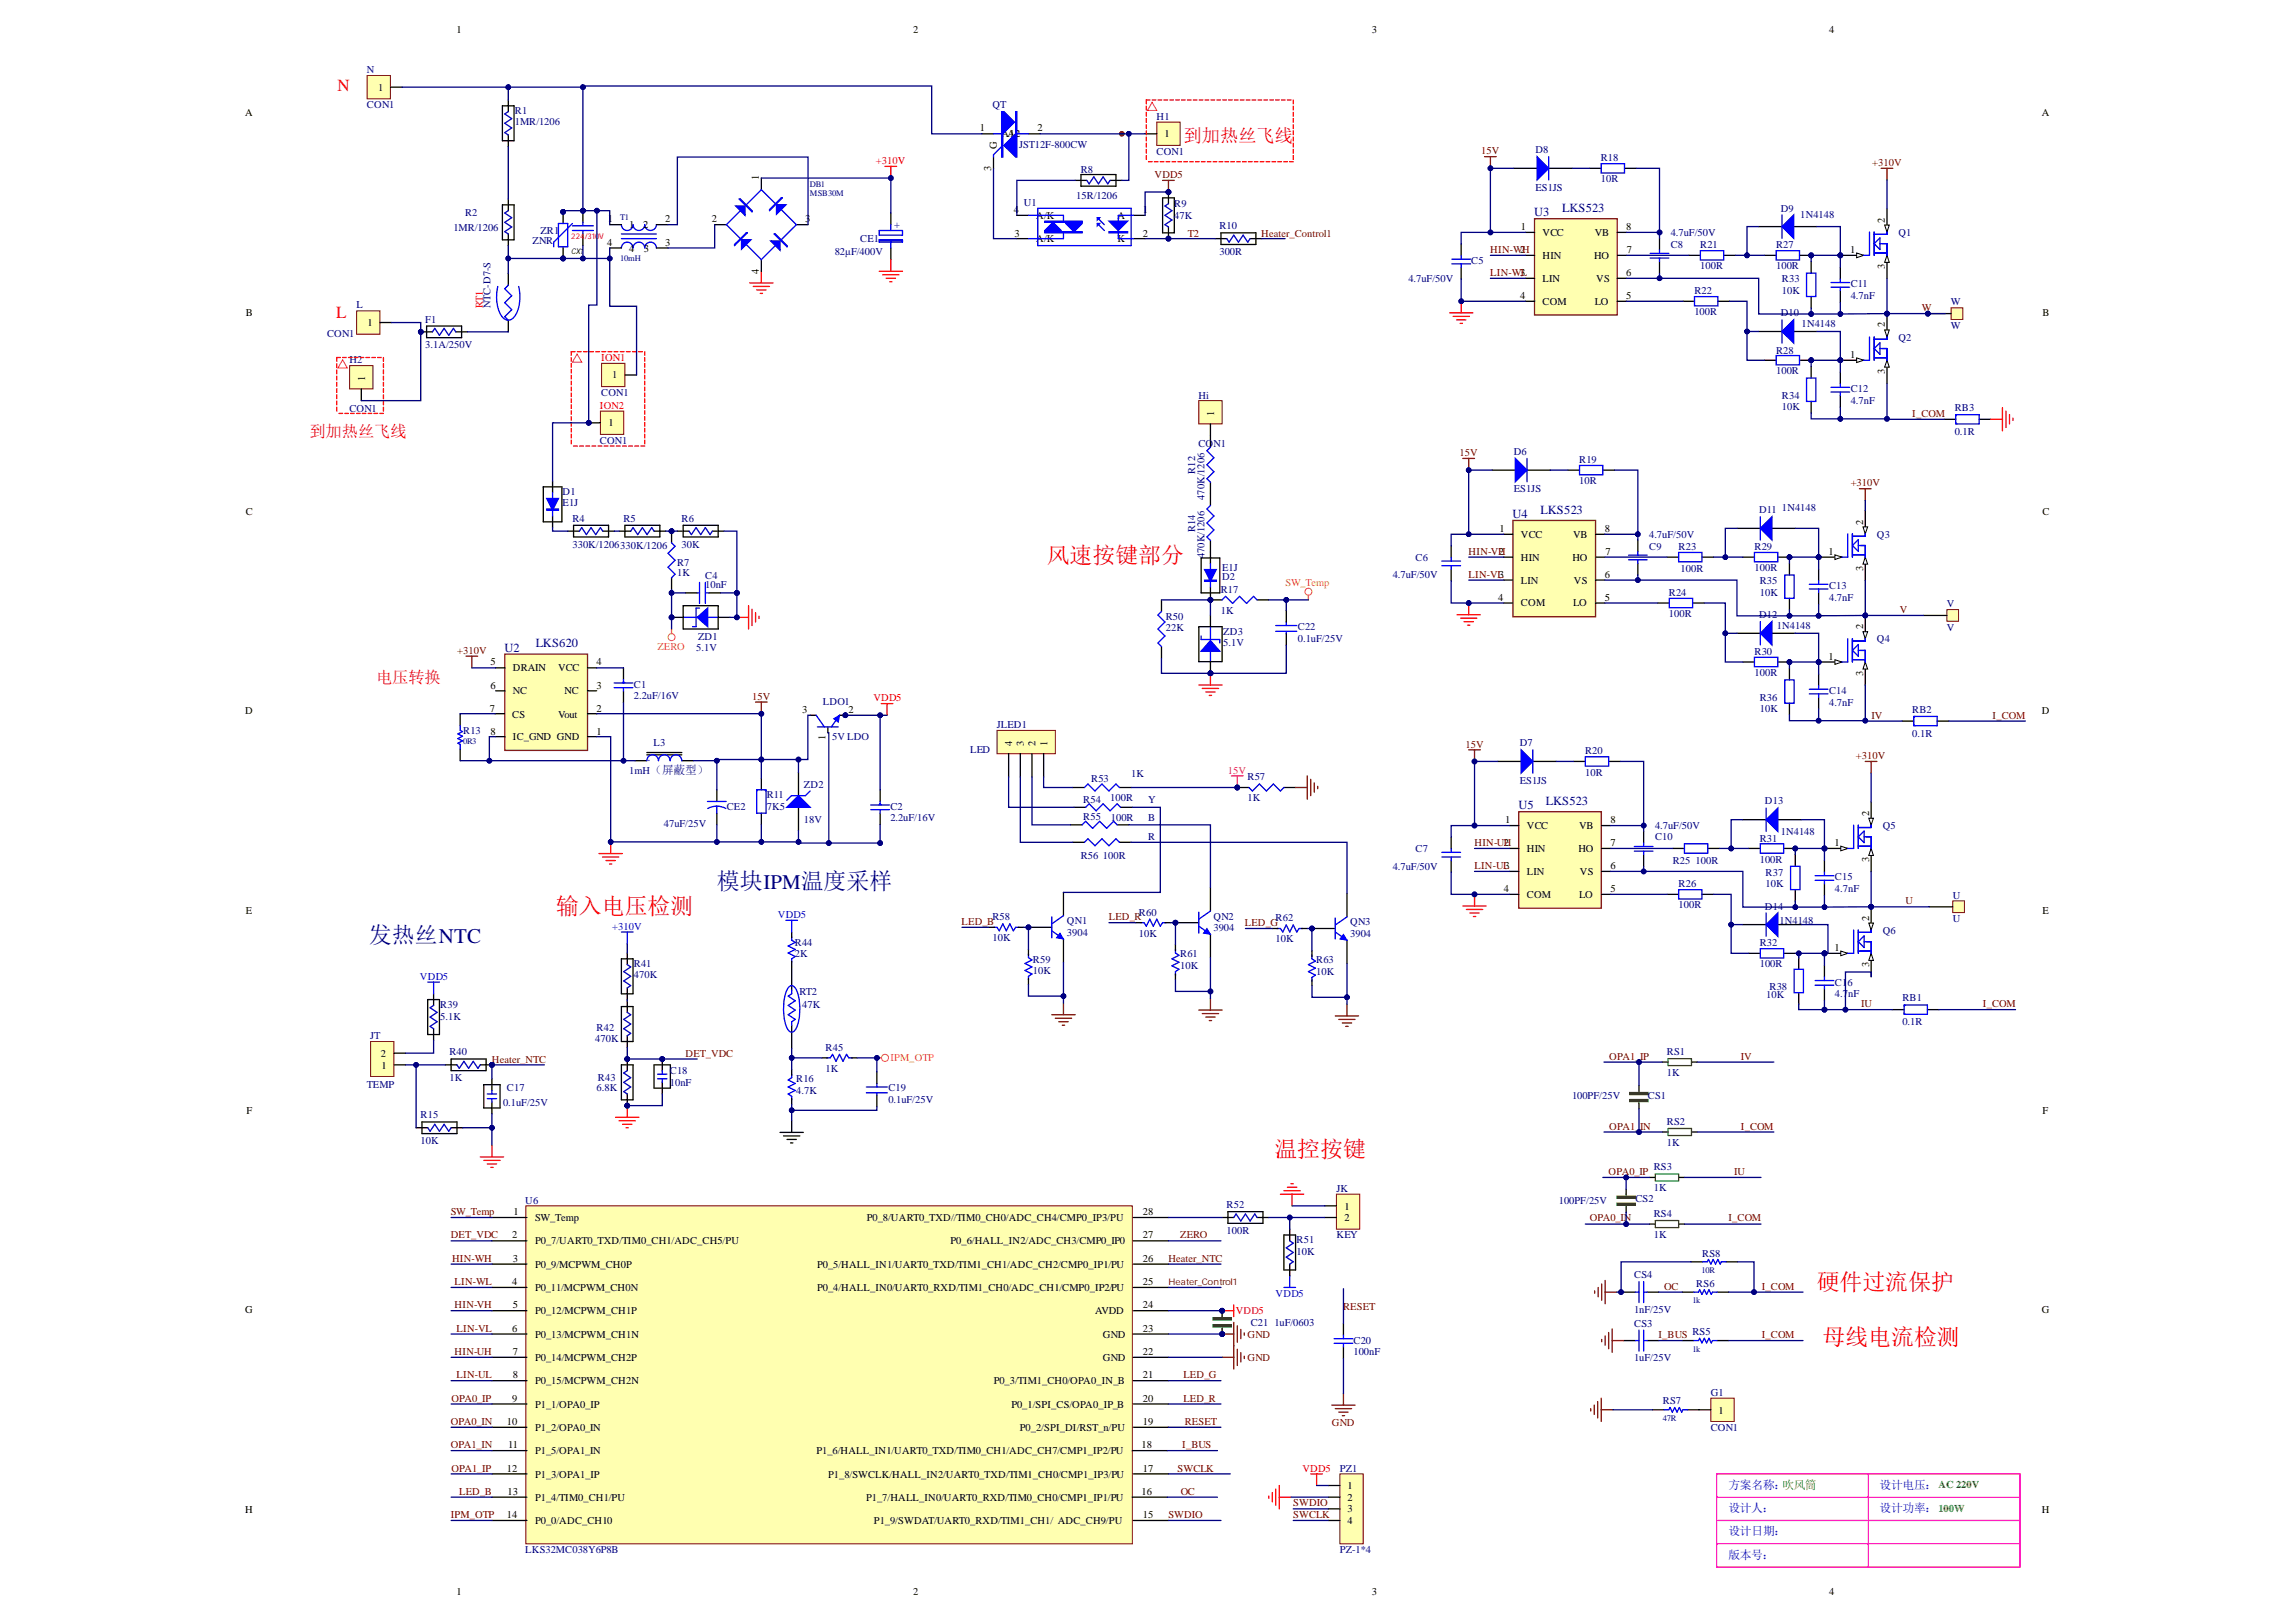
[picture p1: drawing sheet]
<svg xmlns="http://www.w3.org/2000/svg" width="297mm" height="210mm" viewBox="0 0 297 210" stroke-linecap="round" stroke-linejoin="round" font-family="sans-serif">
<defs><g id="words">
<g font-size="3" fill="#f00">
<text x="135.4" y="72.8">风速按键部分</text>
<text x="71.9" y="118.2">输入电压检测</text>
<text x="164.9" y="149.8">温控按键</text>
<text x="235" y="167">硬件过流保护</text>
<text x="235.8" y="174.1">母线电流检测</text>
</g>
<g font-size="3" fill="#000080">
<text x="92.8" y="115.1">模块IPM温度采样</text>
<text x="47.7" y="122">发热丝NTC</text>
</g>
<text font-size="2.4" fill="#f00" x="153.1" y="18.4">到加热丝飞线</text>
<g font-size="2.2" fill="#f00">
<text x="43.7" y="11.8">N</text>
<text x="43.5" y="41.1">L</text>
</g>
<g font-size="2.1" fill="#f00">
<text x="40" y="56.5">到加热丝飞线</text>
<text x="48.7" y="88.4">电压转换</text>
</g>
<g font-size="1.6" fill="#000080">
<text x="198.5" y="27.9">U3</text>
<text x="202.1" y="27.5">LKS523</text>
<text x="195.7" y="67">U4</text>
<text x="199.3" y="66.5">LKS523</text>
<text x="69.3" y="83.7">LKS620</text>
<text x="65.3" y="84.3">U2</text>
<text x="196.4" y="104.7">U5</text>
<text x="200" y="104.2">LKS523</text>
</g>
<text font-size="1.6" fill="#00f" x="83.8" y="98.5">.</text>
<g font-size="1.5" fill="#0000bf">
<text x="223.6" y="192.7">方案名称：吹风筒</text>
<text x="223.6" y="195.6">设计人：</text>
<text x="243.2" y="192.7">设计电压：</text>
<text x="243.2" y="195.6">设计功率：</text>
<text x="223.6" y="198.7">设计日期：</text>
<text x="223.6" y="201.7">版本号：</text>
</g>
<g font-size="1.4">
<text x="59.1" y="4.3">1</text>
<text x="118.1" y="4.3">2</text>
<text x="177.5" y="4.3">3</text>
<text x="236.6" y="4.3">4</text>
<text x="48.9" y="11.8">1</text>
<text x="31.7" y="15">A</text>
<text x="126.8" y="17">1</text>
<text x="129.6" y="17.8">AA2</text>
<text x="130.6" y="17.8">1</text>
<text x="134.2" y="17">2</text>
<text x="150.6" y="17.8">1</text>
<text x="264.1" y="15">A</text>
<text x="98.2" y="23.3" transform="rotate(-90 98.2 23.3)">1</text>
<text x="128.2" y="22.1" transform="rotate(-90 128.2 22.1)">3</text>
<text x="129" y="19.3" transform="rotate(-90 129 19.3)">G</text>
<text x="78.6" y="28.8">1</text>
<text x="81.4" y="29.5">1</text>
<text x="83.2" y="29.5">2</text>
<text x="86.1" y="28.8">2</text>
<text x="92.1" y="28.8">2</text>
<text x="104.2" y="28.8">3</text>
<text x="131.2" y="27.6">4</text>
<text x="134.1" y="28.3">A/K</text>
<text x="144.6" y="28.3">A</text>
<text x="147.9" y="27.6">1</text>
<text x="196.8" y="29.8">1</text>
<text x="210.4" y="29.8">8</text>
<text x="243.8" y="28.8" transform="rotate(-90 243.8 28.8)">2</text>
<text x="78.5" y="31.8">4</text>
<text x="81.4" y="32.6">4</text>
<text x="83.3" y="32.6">3</text>
<text x="86.1" y="31.8">3</text>
<text x="98.2" y="35.4" transform="rotate(-90 98.2 35.4)">4</text>
<text x="131.3" y="30.6">3</text>
<text x="134.1" y="31.4">A/K</text>
<text x="144.6" y="31.4">K</text>
<text x="147.9" y="30.6">2</text>
<text x="199.6" y="33.5">HIN</text>
<text x="199.6" y="30.5">VCC</text>
<text x="206.3" y="33.5">HO</text>
<text x="206.3" y="30.5">VB</text>
<text x="210.4" y="35.7">6</text>
<text x="210.5" y="32.7">7</text>
<text x="239.3" y="32.7">1</text>
<text x="243.8" y="34.8" transform="rotate(-90 243.8 34.8)">3</text>
<text x="31.8" y="40.8">B</text>
<text x="196.7" y="38.6">4</text>
<text x="199.6" y="39.4">COM</text>
<text x="199.6" y="36.4">LIN</text>
<text x="206.3" y="39.4">LO</text>
<text x="206.5" y="36.4">VS</text>
<text x="210.4" y="38.6">5</text>
<text x="264.2" y="40.8">B</text>
<text x="47.6" y="42.2">1</text>
<text x="239.3" y="46.3">1</text>
<text x="243.8" y="42.4" transform="rotate(-90 243.8 42.4)">2</text>
<text x="47.2" y="49.3" transform="rotate(-90 47.2 49.3)">1</text>
<text x="79.2" y="49">1</text>
<text x="157.1" y="53.8" transform="rotate(-90 157.1 53.8)">1</text>
<text x="243.8" y="48.4" transform="rotate(-90 243.8 48.4)">3</text>
<text x="78.7" y="55.1">1</text>
<text x="31.8" y="66.6">C</text>
<text x="193.9" y="71.8">2</text>
<text x="194" y="68.8">1</text>
<text x="196.8" y="69.6">VCC</text>
<text x="203.5" y="69.6">VB</text>
<text x="207.6" y="68.8">8</text>
<text x="207.7" y="71.8">7</text>
<text x="236.6" y="71.8">1</text>
<text x="241" y="67.9" transform="rotate(-90 241 67.9)">2</text>
<text x="264.2" y="66.6">C</text>
<text x="193.8" y="77.7">4</text>
<text x="193.9" y="74.8">3</text>
<text x="196.8" y="72.6">HIN</text>
<text x="196.8" y="75.5">LIN</text>
<text x="203.5" y="72.6">HO</text>
<text x="203.6" y="75.5">VS</text>
<text x="207.6" y="77.7">5</text>
<text x="207.6" y="74.8">6</text>
<text x="241" y="73.8" transform="rotate(-90 241 73.8)">3</text>
<text x="196.8" y="78.5">COM</text>
<text x="203.5" y="78.5">LO</text>
<text x="241" y="81.4" transform="rotate(-90 241 81.4)">2</text>
<text x="63.5" y="86.1">5</text>
<text x="63.5" y="89.1">6</text>
<text x="66.4" y="86.9">DRAIN</text>
<text x="66.4" y="89.8">NC</text>
<text x="72.2" y="86.9">VCC</text>
<text x="73" y="89.8">NC</text>
<text x="77.2" y="86.1">4</text>
<text x="77.2" y="89.1">3</text>
<text x="236.6" y="85.4">1</text>
<text x="241" y="87.4" transform="rotate(-90 241 87.4)">3</text>
<text x="31.7" y="92.4">D</text>
<text x="63.4" y="92.1">7</text>
<text x="63.5" y="95.1">8</text>
<text x="66.3" y="92.9">CS</text>
<text x="66.4" y="95.8">IC_GND GND</text>
<text x="72.2" y="92.9">Vout</text>
<text x="77.2" y="92.1">2</text>
<text x="77.2" y="95.1">1</text>
<text x="103.8" y="92.3">3</text>
<text x="106.8" y="95.8" transform="rotate(-90 106.8 95.8)">1</text>
<text x="109.8" y="92.3">2</text>
<text x="264.1" y="92.4">D</text>
<text x="130.9" y="96.5" transform="rotate(-90 130.9 96.5)">4</text>
<text x="132.5" y="96.5" transform="rotate(-90 132.5 96.5)">3</text>
<text x="134" y="96.5" transform="rotate(-90 134 96.5)">2</text>
<text x="135.5" y="96.5" transform="rotate(-90 135.5 96.5)">1</text>
<text x="194.7" y="106.6">1</text>
<text x="197.5" y="107.3">VCC</text>
<text x="204.3" y="107.3">VB</text>
<text x="208.4" y="106.6">8</text>
<text x="241.8" y="105.5" transform="rotate(-90 241.8 105.5)">2</text>
<text x="194.6" y="109.5">2</text>
<text x="194.7" y="112.5">3</text>
<text x="197.5" y="110.3">HIN</text>
<text x="197.5" y="113.2">LIN</text>
<text x="204.2" y="110.3">HO</text>
<text x="204.4" y="113.2">VS</text>
<text x="208.4" y="112.5">6</text>
<text x="208.4" y="109.5">7</text>
<text x="237.3" y="109.5">1</text>
<text x="241.8" y="111.6" transform="rotate(-90 241.8 111.6)">3</text>
<text x="31.8" y="118.3">E</text>
<text x="194.6" y="115.4">4</text>
<text x="197.5" y="116.2">COM</text>
<text x="204.3" y="116.2">LO</text>
<text x="208.4" y="115.4">5</text>
<text x="241.8" y="119.2" transform="rotate(-90 241.8 119.2)">2</text>
<text x="264.2" y="118.3">E</text>
<text x="237.3" y="123.1">1</text>
<text x="241.8" y="125.2" transform="rotate(-90 241.8 125.2)">3</text>
<text x="49.3" y="136.8">2</text>
<text x="49.3" y="138.3">1</text>
<text x="31.9" y="144.1">F</text>
<text x="264.2" y="144.1">F</text>
<text x="66.3" y="160.3">2</text>
<text x="66.4" y="157.2">1</text>
<text x="69.2" y="158">SW_Temp</text>
<text x="69.2" y="161">P0_7/UART0_TXD/TIM0_CH1/ADC_CH5/PU</text>
<text x="112.1" y="158">P0_8/UART0_TXD//TIM0_CH0/ADC_CH4/CMP0_IP3/PU</text>
<text x="123" y="161">P0_6/HALL_IN2/ADC_CH3/CMP0_IP0</text>
<text x="147.9" y="160.3">27</text>
<text x="147.9" y="157.2">28</text>
<text x="173.9" y="156.5">1</text>
<text x="173.9" y="158">2</text>
<text x="66.3" y="166.3">4</text>
<text x="66.4" y="163.3">3</text>
<text x="69.2" y="164.1">P0_9/MCPWM_CH0P</text>
<text x="69.2" y="167">P0_11/MCPWM_CH0N</text>
<text x="105.7" y="167">P0_4/HALL_IN0/UART0_RXD/TIM1_CH0/ADC_CH1/CMP0_IP2/PU</text>
<text x="105.7" y="164.1">P0_5/HALL_IN1/UART0_TXD/TIM1_CH1/ADC_CH2/CMP0_IP1/PU</text>
<text x="147.9" y="166.3">25</text>
<text x="147.9" y="163.3">26</text>
<text x="31.7" y="169.9">G</text>
<text x="66.3" y="172.4">6</text>
<text x="66.4" y="169.3">5</text>
<text x="69.2" y="173.1">P0_13/MCPWM_CH1N</text>
<text x="69.2" y="170.1">P0_12/MCPWM_CH1P</text>
<text x="141.7" y="170.1">AVDD</text>
<text x="142.7" y="173.1">GND</text>
<text x="147.9" y="172.4">23</text>
<text x="147.9" y="169.3">24</text>
<text x="264.1" y="169.9">G</text>
<text x="66.4" y="175.3">7</text>
<text x="66.4" y="178.4">8</text>
<text x="69.2" y="176.1">P0_14/MCPWM_CH2P</text>
<text x="69.2" y="179.1">P0_15/MCPWM_CH2N</text>
<text x="128.6" y="179.1">P0_3/TIM1_CH0/OPA0_IN_B</text>
<text x="142.7" y="176.1">GND</text>
<text x="147.9" y="175.3">22</text>
<text x="147.9" y="178.4">21</text>
<text x="65.6" y="184.4">10</text>
<text x="66.3" y="181.4">9</text>
<text x="69.2" y="182.2">P1_1/OPA0_IP</text>
<text x="69.2" y="185.1">P1_2/OPA0_IN</text>
<text x="130.8" y="182.2">P0_1/SPI_CS/OPA0_IP_B</text>
<text x="131.9" y="185.1">P0_2/SPI_DI/RST_n/PU</text>
<text x="147.9" y="184.4">19</text>
<text x="147.9" y="181.4">20</text>
<text x="222.3" y="182.9">1</text>
<text x="65.6" y="190.5">12</text>
<text x="65.8" y="187.4">11</text>
<text x="69.2" y="191.2">P1_3/OPA1_IP</text>
<text x="69.2" y="188.2">P1_5/OPA1_IN</text>
<text x="105.6" y="188.2">P1_6/HALL_IN1/UART0_TXD/TIM0_CH1/ADC_CH7/CMP1_IP2/PU</text>
<text x="107.1" y="191.2">P1_8/SWCLK/HALL_IN2/UART0_TXD/TIM1_CH0/CMP1_IP3/PU</text>
<text x="147.7" y="187.4">18</text>
<text x="147.9" y="190.5">17</text>
<text x="31.7" y="195.8">H</text>
<text x="65.6" y="196.5">14</text>
<text x="65.7" y="193.4">13</text>
<text x="69.2" y="194.2">P1_4/TIM0_CH1/PU</text>
<text x="69.2" y="197.2">P0_0/ADC_CH10</text>
<text x="112.1" y="194.2">P1_7/HALL_IN0/UART0_RXD/TIM0_CH0/CMP1_IP1/PU</text>
<text x="113.1" y="197.2">P1_9/SWDAT/UART0_RXD/TIM1_CH1/ ADC_CH9/PU</text>
<text x="147.7" y="193.4">16</text>
<text x="147.9" y="196.5">15</text>
<text x="174.3" y="192.7">1</text>
<text x="174.3" y="194.2">2</text>
<text x="174.3" y="195.7">3</text>
<text x="174.3" y="197.2">4</text>
<text x="264.1" y="195.8">H</text>
<text x="59.1" y="206.4">1</text>
<text x="118.1" y="206.4">2</text>
<text x="177.5" y="206.4">3</text>
<text x="236.6" y="206.4">4</text>
</g>
<g font-size="1.4" fill="#000080">
<text x="47.5" y="9.5">N</text>
<text x="47.5" y="14">CON1</text>
<text x="66.6" y="14.7">R1</text>
<text x="66.6" y="16.2">1MR/1206</text>
<text x="128.4" y="14">QT</text>
<text x="149.6" y="15.5">H1</text>
<text x="131.9" y="19.1">JST12F-800CW</text>
<text x="139.8" y="22.3">R8</text>
<text x="149.6" y="20">CON1</text>
<text x="198.6" y="19.8">D8</text>
<text x="207.1" y="20.9">R18</text>
<text x="207.1" y="23.6">10R</text>
<text x="58.7" y="29.9">1MR/1206</text>
<text x="60.2" y="28">R2</text>
<text x="115.7" y="29.5">+</text>
<text x="132.5" y="26.6">U1</text>
<text x="139.2" y="25.8">15R/1206</text>
<text x="151.9" y="26.8">R9</text>
<text x="151.9" y="28.3">47K</text>
<text x="157.8" y="29.7">R10</text>
<text x="198.6" y="24.7">ES1JS</text>
<text x="230.4" y="27.4">D9</text>
<text x="232.9" y="28.2">1N4148</text>
<text x="68.9" y="31.6">ZNR</text>
<text x="69.9" y="30.3">ZR1</text>
<text x="108" y="33">82μF/400V</text>
<text x="111.3" y="31.4">CE1</text>
<text x="157.8" y="33">300R</text>
<text x="190.3" y="34.2">C5</text>
<text x="216.2" y="32.1">C8</text>
<text x="216.2" y="30.5">4.7uF/50V</text>
<text x="220" y="32.1">R21</text>
<text x="220" y="34.8">100R</text>
<text x="229.8" y="32.1">R27</text>
<text x="229.8" y="34.8">100R</text>
<text x="245.6" y="30.5">Q1</text>
<text x="46.1" y="39.9">L</text>
<text x="55" y="41.8">F1</text>
<text x="63.5" y="39.9" transform="rotate(-90 63.5 39.9)">NTC-D7-S</text>
<text x="182.2" y="36.5">4.7uF/50V</text>
<text x="219.2" y="38.1">R22</text>
<text x="219.2" y="40.8">100R</text>
<text x="230.4" y="40.9">D10</text>
<text x="230.5" y="36.5">R33</text>
<text x="230.5" y="38.1">10K</text>
<text x="239.4" y="37.1">C11</text>
<text x="239.4" y="38.6">4.7nF</text>
<text x="252.4" y="39.5">W</text>
<text x="42.3" y="43.6">CON1</text>
<text x="45.2" y="47">H2</text>
<text x="55" y="45.1">3.1A/250V</text>
<text x="229.8" y="45.8">R28</text>
<text x="233.1" y="42.4">1N4148</text>
<text x="245.6" y="44.1">Q2</text>
<text x="252.4" y="42.5">W</text>
<text x="45.2" y="53.4">CON1</text>
<text x="77.8" y="51.2">CON1</text>
<text x="155" y="51.6">Hi</text>
<text x="229.8" y="48.5">100R</text>
<text x="230.5" y="51.7">R34</text>
<text x="230.5" y="53.1">10K</text>
<text x="239.4" y="50.7">C12</text>
<text x="239.4" y="52.3">4.7nF</text>
<text x="252.9" y="53.2">RB3</text>
<text x="77.6" y="57.4">CON1</text>
<text x="155" y="57.8">CON1</text>
<text x="195.8" y="58.9">D6</text>
<text x="204.3" y="60">R19</text>
<text x="252.9" y="56.2">0.1R</text>
<text x="72.8" y="64.1">D1</text>
<text x="72.8" y="65.5">E1J</text>
<text x="154.6" y="61.3" transform="rotate(-90 154.6 61.3)">R12</text>
<text x="155.8" y="64.7" transform="rotate(-90 155.8 64.7)">470K/1206</text>
<text x="195.8" y="63.7">ES1JS</text>
<text x="204.3" y="62.7">10R</text>
<text x="74.1" y="67.6">R4</text>
<text x="74.1" y="70.9">330K/1206330K/1206</text>
<text x="80.7" y="67.6">R5</text>
<text x="88.2" y="67.6">R6</text>
<text x="88.2" y="70.9">30K</text>
<text x="154.6" y="68.8" transform="rotate(-90 154.6 68.8)">R14</text>
<text x="213.4" y="71.1">C9</text>
<text x="213.4" y="69.6">4.7uF/50V</text>
<text x="217.2" y="71.2">R23</text>
<text x="227" y="71.2">R29</text>
<text x="227.6" y="66.4">D11</text>
<text x="230.5" y="66.1">1N4148</text>
<text x="242.8" y="69.6">Q3</text>
<text x="87.6" y="73.2">R7</text>
<text x="87.6" y="74.6">1K</text>
<text x="91.2" y="74.9">C4</text>
<text x="91.2" y="76.1">10nF</text>
<text x="155.8" y="72.2" transform="rotate(-90 155.8 72.2)">470K/1206</text>
<text x="157.9" y="76.7">R17</text>
<text x="158.1" y="75.1">D2</text>
<text x="158.1" y="73.8">E1J</text>
<text x="180.2" y="74.8">4.7uF/50V</text>
<text x="183.1" y="72.6">C6</text>
<text x="215.9" y="77.1">R24</text>
<text x="217.4" y="74">100R</text>
<text x="227" y="73.9">100R</text>
<text x="227.7" y="75.6">R35</text>
<text x="227.7" y="77.1">10K</text>
<text x="236.6" y="76.2">C13</text>
<text x="236.6" y="77.7">4.7nF</text>
<text x="90.3" y="82.9">ZD1</text>
<text x="150.8" y="80.2">R50</text>
<text x="150.8" y="81.7">22K</text>
<text x="157.9" y="79.4">1K</text>
<text x="158.3" y="82.1">ZD3</text>
<text x="158.3" y="83.6">5.1V</text>
<text x="167.9" y="81.5">C22</text>
<text x="167.9" y="83.1">0.1uF/25V</text>
<text x="215.9" y="79.8">100R</text>
<text x="227.6" y="80">D12</text>
<text x="229.9" y="81.4">1N4148</text>
<text x="242.8" y="83.1">Q4</text>
<text x="251.9" y="78.6">V</text>
<text x="251.9" y="81.6">V</text>
<text x="82" y="89">C1</text>
<text x="90" y="84.2">5.1V</text>
<text x="227" y="84.7">R30</text>
<text x="227" y="87.4">100R</text>
<text x="236.6" y="89.8">C14</text>
<text x="59.9" y="95">R13</text>
<text x="82" y="90.5">2.2uF/16V</text>
<text x="106.5" y="91.2">LDO1</text>
<text x="107.7" y="95.7">5V LDO</text>
<text x="129" y="94.2">JLED1</text>
<text x="227.7" y="90.7">R36</text>
<text x="227.7" y="92.2">10K</text>
<text x="236.6" y="91.3">4.7nF</text>
<text x="247.4" y="92.3">RB2</text>
<text x="247.4" y="95.3">0.1R</text>
<text x="81.4" y="100.2">1mH（屏蔽型）</text>
<text x="84.5" y="96.5">L3</text>
<text x="104" y="101.9">ZD2</text>
<text x="125.5" y="97.4">LED</text>
<text x="141.2" y="101.1">R53</text>
<text x="146.3" y="100.6">1K</text>
<text x="161.4" y="101">R57</text>
<text x="196.6" y="96.6">D7</text>
<text x="196.6" y="101.4">ES1JS</text>
<text x="205.1" y="97.6">R20</text>
<text x="205.1" y="100.4">10R</text>
<text x="85.9" y="107.1">47uF/25V</text>
<text x="94" y="104.8">CE2</text>
<text x="99.2" y="103.3">R11</text>
<text x="99.2" y="104.8">7K5</text>
<text x="104" y="106.5">18V</text>
<text x="115.2" y="104.8">C2</text>
<text x="115.2" y="106.3">2.2uF/16V</text>
<text x="140.2" y="103.9">R54</text>
<text x="140.2" y="106.1">R55</text>
<text x="143.6" y="103.7">100R</text>
<text x="143.7" y="106.3">100R</text>
<text x="148.5" y="106.3">B</text>
<text x="148.5" y="103.9">Y</text>
<text x="161.4" y="103.7">1K</text>
<text x="214.1" y="107.3">4.7uF/50V</text>
<text x="228.3" y="104.1">D13</text>
<text x="243.6" y="107.3">Q5</text>
<text x="139.8" y="111.1">R56</text>
<text x="142.7" y="111.1">100R</text>
<text x="148.5" y="108.7">R</text>
<text x="180.2" y="112.6">4.7uF/50V</text>
<text x="183.1" y="110.3">C7</text>
<text x="214.1" y="108.8">C10</text>
<text x="216.4" y="111.8">R25</text>
<text x="219.4" y="111.8">100R</text>
<text x="227.7" y="108.9">R31</text>
<text x="227.7" y="111.6">100R</text>
<text x="228.4" y="113.3">R37</text>
<text x="230.4" y="108.1">1N4148</text>
<text x="237.4" y="113.9">C15</text>
<text x="128.4" y="119.1">R58</text>
<text x="138" y="119.6">QN1</text>
<text x="147.3" y="118.5">R60</text>
<text x="157" y="119">QN2</text>
<text x="165" y="119.2">R62</text>
<text x="174.7" y="119.7">QN3</text>
<text x="217.2" y="114.9">R26</text>
<text x="217.2" y="117.6">100R</text>
<text x="228.3" y="117.7">D14</text>
<text x="228.4" y="114.9">10K</text>
<text x="230.2" y="119.6">1N4148</text>
<text x="237.4" y="115.4">4.7nF</text>
<text x="252.6" y="116.3">U</text>
<text x="252.6" y="119.3">U</text>
<text x="82" y="125.2">R41</text>
<text x="102.8" y="122.5">R44</text>
<text x="102.8" y="123.9">2K</text>
<text x="128.4" y="121.8">10K</text>
<text x="133.6" y="124.6">R59</text>
<text x="138" y="121.1">3904</text>
<text x="147.3" y="121.2">10K</text>
<text x="152.7" y="123.9">R61</text>
<text x="152.7" y="125.4">10K</text>
<text x="157" y="120.4">3904</text>
<text x="165" y="122">10K</text>
<text x="170.3" y="124.7">R63</text>
<text x="174.7" y="121.2">3904</text>
<text x="227.7" y="122.5">R32</text>
<text x="227.7" y="125.2">100R</text>
<text x="243.6" y="120.9">Q6</text>
<text x="57" y="130.4">R39</text>
<text x="57" y="131.9">5.1K</text>
<text x="82" y="126.6">470K</text>
<text x="103.4" y="128.7">RT2</text>
<text x="103.8" y="130.4">47K</text>
<text x="133.6" y="126">10K</text>
<text x="170.3" y="126.2">10K</text>
<text x="228.5" y="129.1">10K</text>
<text x="228.9" y="128.1">R38</text>
<text x="237.4" y="127.5">C16</text>
<text x="237.4" y="129">4.7nF</text>
<text x="246.1" y="129.6">RB1</text>
<text x="47.9" y="134.5">JT</text>
<text x="58.1" y="136.6">R40</text>
<text x="77" y="134.8">470K</text>
<text x="77.2" y="133.5">R42</text>
<text x="106.8" y="136">R45</text>
<text x="215.6" y="136.6">RS1</text>
<text x="246.1" y="132.6">0.1R</text>
<text x="47.5" y="140.8">TEMP</text>
<text x="58.1" y="139.9">1K</text>
<text x="65.1" y="143.1">0.1uF/25V</text>
<text x="65.6" y="141.2">C17</text>
<text x="77.2" y="141.2">6.8K</text>
<text x="77.4" y="139.9">R43</text>
<text x="86.7" y="139">C18</text>
<text x="86.7" y="140.6">10nF</text>
<text x="103" y="140.1">R16</text>
<text x="103" y="141.6">4.7K</text>
<text x="106.8" y="138.7">1K</text>
<text x="114.9" y="141.2">C19</text>
<text x="114.9" y="142.8">0.1uF/25V</text>
<text x="203.4" y="142.2">100PF/25V</text>
<text x="213.2" y="142.3">CS1</text>
<text x="215.6" y="139.3">1K</text>
<text x="54.4" y="144.7">R15</text>
<text x="54.4" y="148.1">10K</text>
<text x="215.6" y="145.6">RS2</text>
<text x="215.6" y="148.3">1K</text>
<text x="68" y="155.8">U6</text>
<text x="172.9" y="154.3">JK</text>
<text x="201.7" y="155.9">100PF/25V</text>
<text x="211.6" y="155.5">CS2</text>
<text x="214" y="151.5">RS3</text>
<text x="214" y="154.2">1K</text>
<text x="158.7" y="156.4">R52</text>
<text x="158.7" y="159.7">100R</text>
<text x="167.7" y="160.9">R51</text>
<text x="172.9" y="160.3">KEY</text>
<text x="214" y="157.5">RS4</text>
<text x="214" y="160.2">1K</text>
<text x="167.7" y="162.4">10K</text>
<text x="211.4" y="165.4">CS4</text>
<text x="219.5" y="166.6">RS6</text>
<text x="220.2" y="162.7">RS8</text>
<text x="161.8" y="171.6">C21</text>
<text x="164.9" y="171.6">1uF/0603</text>
<text x="175.1" y="173.9">C20</text>
<text x="211.4" y="171.7">CS3</text>
<text x="211.4" y="169.9">1nF/25V</text>
<text x="218.9" y="172.7">RS5</text>
<text x="175.1" y="175.3">100nF</text>
<text x="211.4" y="176.2">1uF/25V</text>
<text x="215.1" y="181.7">RS7</text>
<text x="221.3" y="180.7">G1</text>
<text x="221.3" y="185.1">CON1</text>
<text x="173.3" y="190.5">PZ1</text>
<text x="68" y="201">LKS32MC038Y6P8B</text>
<text x="173.3" y="201">PZ-1*4</text>
</g>
<g font-size="1.4" fill="#f00">
<text x="113.3" y="21.2">+310V</text>
<text x="62.5" y="39.9" transform="rotate(-90 62.5 39.9)">RT1</text>
<text x="77.8" y="46.7">ION1</text>
<text x="77.6" y="52.9">ION2</text>
<text x="113" y="90.7">VDD5</text>
<text x="159.9" y="170.1">VDD5</text>
<text x="168.5" y="190.5">VDD5</text>
</g>
<g font-size="1.4" fill="#800000">
<text x="149.4" y="23.1">VDD5</text>
<text x="191.6" y="20">15V</text>
<text x="242.2" y="21.5">+310V</text>
<text x="153.7" y="30.6">T2</text>
<text x="163.2" y="30.6">Heater_Control1</text>
<text x="192.8" y="32.7">HIN-W2H</text>
<text x="192.8" y="35.7">LIN-W3L</text>
<text x="248.7" y="40.3">W</text>
<text x="247.4" y="54">I_COM</text>
<text x="188.8" y="59">15V</text>
<text x="239.4" y="62.9">+310V</text>
<text x="190" y="71.8">HIN-VH</text>
<text x="190" y="74.8">LIN-VL</text>
<text x="245.8" y="79.3">V</text>
<text x="59.2" y="84.7">+310V</text>
<text x="97.3" y="90.6">15V</text>
<text x="242.1" y="93">IV</text>
<text x="257.8" y="93">I_COM</text>
<text x="189.6" y="96.8">15V</text>
<text x="240.1" y="98.3">+310V</text>
<text x="190.8" y="109.5">HIN-UH</text>
<text x="190.8" y="112.5">LIN-UL</text>
<text x="124.4" y="119.7">LED_B</text>
<text x="143.5" y="119.1">LED_R</text>
<text x="161.1" y="119.8">LED_G</text>
<text x="246.5" y="117">U</text>
<text x="240.8" y="130.3">IU</text>
<text x="256.5" y="130.3">I_COM</text>
<text x="63.6" y="137.5">Heater_NTC</text>
<text x="88.7" y="136.8">DET_VDC</text>
<text x="208.2" y="137.2">OPA1_IP</text>
<text x="225.2" y="137.2">IV</text>
<text x="208.2" y="146.2">OPA1_</text>
<text x="212.2" y="146.2">IN</text>
<text x="225.2" y="146.2">I_COM</text>
<text x="208.1" y="152.1">OPA0_IP</text>
<text x="224.4" y="152.1">IU</text>
<text x="58.3" y="160.3">DET_VDC</text>
<text x="58.3" y="157.2">SW_Temp</text>
<text x="152.7" y="160.3">ZERO</text>
<text x="205.7" y="158.1">OPA0_IN</text>
<text x="223.6" y="158.1">I_COM</text>
<text x="58.5" y="163.3">HIN-WH</text>
<text x="58.8" y="166.3">LIN-WL</text>
<text x="151.2" y="163.3">Heater_NTC</text>
<text x="215.3" y="167">OC</text>
<text x="227.9" y="167">I_COM</text>
<text x="58.8" y="169.3">HIN-VH</text>
<text x="59.1" y="172.4">LIN-VL</text>
<text x="161.4" y="173.1">GND</text>
<text x="173.8" y="169.5">RESET</text>
<text x="214.5" y="173.2">I_BUS</text>
<text x="227.9" y="173.2">I_COM</text>
<text x="58.8" y="175.3">HIN-UH</text>
<text x="59.1" y="178.4">LIN-UL</text>
<text x="153.1" y="178.4">LED_G</text>
<text x="161.4" y="176.1">GND</text>
<text x="58.3" y="184.4">OPA0_IN</text>
<text x="58.4" y="181.4">OPA0_IP</text>
<text x="153.1" y="181.4">LED_R</text>
<text x="153.3" y="184.4">RESET</text>
<text x="172.3" y="184.5">GND</text>
<text x="58.3" y="187.4">OPA1_IN</text>
<text x="58.4" y="190.5">OPA1_IP</text>
<text x="152.3" y="190.5">SWCLK</text>
<text x="152.9" y="187.4">I_BUS</text>
<text x="58.3" y="196.5">IPM_OTP</text>
<text x="59.4" y="193.4">LED_B</text>
<text x="151.2" y="196.5">SWDIO</text>
<text x="152.8" y="193.4">OC</text>
<text x="167.3" y="196.5">SWCLK</text>
<text x="167.3" y="194.9">SWDIO</text>
</g>
<g font-size="1.4" fill="#fd8300">
<text x="166.3" y="75.9">SW_Temp</text>
<text x="85.1" y="84.1">ZERO</text>
<text x="115.2" y="137.3">IPM_OTP</text>
</g>
<text font-size="1.4" fill="#da2467" x="158.9" y="100.1">15V</text>
<g font-size="1.4" fill="#00f">
<text x="100.6" y="118.8">VDD5</text>
<text x="79.2" y="120.3">+310V</text>
<text x="54.3" y="126.8">VDD5</text>
<text x="165" y="167.8">VDD5</text>
</g>
<g font-size="1.4" fill="#00bf00">
<text x="250.8" y="192.6">AC 220V</text>
<text x="250.8" y="195.7">100W</text>
</g>
<text font-size="1.2" fill="#800000" x="151.2" y="166.3">Heater_Control1</text>
<g font-size="1.1" fill="#000080">
<text x="80.2" y="28.4">T1</text>
<text x="104.8" y="24.2">DB1</text>
<text x="104.8" y="25.4">MSB30M</text>
<text x="80.2" y="33.8">10mH</text>
<text x="59.9" y="96.2">0R3</text>
<text x="220.1" y="164.8">10R</text>
<text x="218.9" y="168.6">1k</text>
<text x="218.9" y="174.9">1k</text>
<text x="215.1" y="183.9">47R</text>
</g>
<text font-size="1" x="73.9" y="32.9">CX1</text>
<text font-size="1" fill="#f00" x="73.9" y="30.9">224/310V</text>
</g></defs>
<path d="M30 1.6h236.9v206.6h-236.9z" fill="none" stroke="#fff" stroke-width=".13"/>
<path d="M34.5 6.2h227.9v197.5h-227.9z" fill-rule="evenodd" fill="#fff"/>
<g fill="none" stroke="#fff" stroke-width=".13">
<path d="M30 1.6h4.5M34.5 6.2h227.9v197.5h-227.9zM89.2 1.6v4.6M148.4 1.6v4.6M207.7 1.6v4.6M262.4 1.6h4.5v4.6M30 27.5h4.5M262.4 27.5h4.5M30 53.3h4.5M262.4 53.3h4.5M30 79.1h4.5M262.4 79.1h4.5"/>
<path d="M30 104.9h4.5M262.4 104.9h4.5M30 130.8h4.5M262.4 130.8h4.5M30 156.6h4.5M262.4 156.6h4.5M30 182.4h4.5M262.4 182.4h4.5M89.2 203.7v4.5M148.4 203.7v4.5M207.7 203.7v4.5M266.9 203.7v4.5"/>
</g>
<path d="M222.1 193.8h39.2M222.1 196.8h39.2M222.1 199.8h39.2M222.1 190.7h39.2v12.1h-39.2zM241.7 190.7v12.1" fill="none" stroke="#f0f" stroke-width=".17"/>
<path d="M157.2 30.9h1.5M158 30.1h4.5v1.5h-4.5zM161.7 30.9h1.5M80.4 130.3h1.5v4.5h-1.5zM81.1 129.5v1.5M81.1 134v1.5" fill="none" stroke="#000" stroke-width=".17"/>
<path d="M158.7 30.9l.3 .4 .6-.9 .6 .9 .6-.9 .6 .9 .3-.4M81.1 131l.5 .3-.9 .6 .9 .6-.9 .6 .9 .6-.5 .3" fill="none" stroke="#0000bf" stroke-width=".17"/>
<circle cx="81.1" cy="143.1" r=".3" fill="#000080"/>
<circle cx="81.1" cy="143.1" r=".3" fill="none" stroke="#000080" stroke-width=".13"/>
<circle cx="81.1" cy="137" r=".3" fill="#000080"/>
<circle cx="81.1" cy="137" r=".3" fill="none" stroke="#000080" stroke-width=".13"/>
<path d="M81.1 141.6v1.5" fill="none" stroke="#000" stroke-width=".17"/>
<circle cx="81.1" cy="143.1" r=".3" fill="#000080"/>
<circle cx="81.1" cy="143.1" r=".3" fill="none" stroke="#000080" stroke-width=".13"/>
<path d="M81.1 137v1.6" fill="none" stroke="#000" stroke-width=".17"/>
<circle cx="81.1" cy="137" r=".3" fill="#000080"/>
<circle cx="81.1" cy="137" r=".3" fill="none" stroke="#000080" stroke-width=".13"/>
<path d="M80.4 137.8h1.5v4.5h-1.5z" fill="none" stroke="#000" stroke-width=".17"/>
<path d="M81.1 138.6l-.4 .3 .9 .6-.9 .6 .9 .6-.9 .6 .4 .3" fill="none" stroke="#0000bf" stroke-width=".17"/>
<circle cx="85.7" cy="137" r=".3" fill="#000080"/>
<circle cx="85.7" cy="137" r=".3" fill="none" stroke="#000080" stroke-width=".13"/>
<path d="M85.7 137v1.6" fill="none" stroke="#000" stroke-width=".17"/>
<circle cx="85.7" cy="137" r=".3" fill="#000080"/>
<circle cx="85.7" cy="137" r=".3" fill="none" stroke="#000080" stroke-width=".13"/>
<path d="M84.6 137.8h2.1v3h-2.1zM85.7 140.1v1.5" fill="none" stroke="#000" stroke-width=".17"/>
<path d="M85.1 139.6h1.2M85.1 139h1.2M85.7 138.6v.4M85.7 139.6v.5" fill="none" stroke="#00f" stroke-width=".17"/>
<path d="M79.6 144.6h3.1M80.1 145h2.1M80.5 145.5h1.3M81 145.9h.3M81.1 143.1v1.5" fill="none" stroke="#f00" stroke-width=".17"/>
<circle cx="81.1" cy="143.1" r=".3" fill="#000080"/>
<circle cx="81.1" cy="143.1" r=".3" fill="none" stroke="#000080" stroke-width=".13"/>
<path d="M80.4 120.6h1.5M81.1 120.6v1.5" fill="none" stroke="#00f" stroke-width=".17"/>
<path d="M80.4 124.1h1.5v4.5h-1.5zM81.1 123.3v1.5M81.1 127.8v1.6" fill="none" stroke="#000" stroke-width=".17"/>
<path d="M81.1 124.8l.5 .3-.9 .6 .9 .6-.9 .6 .9 .6-.5 .3" fill="none" stroke="#0000bf" stroke-width=".17"/>
<circle cx="114.5" cy="136.9" r=".45" fill="none" stroke="#fd8300" stroke-width=".13"/>
<path d="M113.4 136.9h.6" fill="none" stroke="#fd8300" stroke-width=".17"/>
<circle cx="113.4" cy="136.9" r=".3" fill="#000080"/>
<circle cx="113.4" cy="136.9" r=".3" fill="none" stroke="#000080" stroke-width=".13"/>
<g fill="none" stroke="#000" stroke-width=".17">
<path d="M127 17.3h1.5M133.1 17.3h1.5M128.5 20.3v1.5M102.4 120.6v.8M102.4 124.4v3.8M102.4 132.7v3M106.3 136.9h.8M110.1 136.9h.8M113.4 138.7v1.5M100.9 146.5h3M101.4 147h2.1M101.8 147.5h1.2"/>
<path d="M102.3 147.9h.3M102.4 145v1.5M113.4 141.7v1.5"/>
</g>
<g fill="none" stroke="#00f" stroke-width=".17">
<path d="M128.5 17.3h1.2M129.6 19l-1.1 1v.3M131.4 17.3h1.7M101.7 119.1h1.5M102.4 119.1v1.5M101.5 128.9a1.42 1.42 0 0 1 1-1.4 1.65 1.65 0 0 1 .8 1.4 7 7 0 0 1-.4 4.3l-.2 .3-.3 .1a1.63 1.63 0 0 1-.9-1.4 8 8 0 0 1 0-3.2M102.4 121.2v.5l.5 .3-.9 .4 .9 .5-.9 .4 .9 .5-.5 .3v.4M102.4 128.2v.4l-.4 .3 .9 .6-.9 .6 .9 .6-.9 .6 .9 .6-.5 .3v.5M107 136.9h.4l.3-.5 .5 .9 .4-.9 .5 .9 .4-.9 .3 .5h.5M112.1 140.7h2.7M112.1 141.4h2.7M113.4 140.2v.5"/>
<path d="M113.4 141.4v.3"/>
</g>
<path d="M131.4 14.4h.1v5.9h-.1l-1.5-1.5 1.5-1.5z" fill-rule="evenodd" fill="#00f"/>
<path d="M131.4 14.4h.1v5.9h-.1l-1.5-1.5 1.5-1.5z" fill="none" stroke="#00f" stroke-width=".17"/>
<path d="M129.6 14.4h.3l1.3 1.4-1.5 1.5v3h-.1z" fill-rule="evenodd" fill="#00f"/>
<path d="M129.6 14.4h.3l1.3 1.4-1.5 1.5v3h-.1zM133.1 27.9h4.5v.9M134.3 27h12v4.8h-12zM137.6 30v.9h-4.5M142 28.9l.9 .9M142 28.2l.9 .9M146.6 27.9h-1.9v3h1.9" fill="none" stroke="#00f" stroke-width=".17"/>
<path d="M131.5 27.9h1.6M131.5 30.9h1.6M146.6 27.9h1.5M146.6 30.9h1.5" fill="none" stroke="#000" stroke-width=".17"/>
<path d="M143.5 28.6h2.4l-1.2 1.2z" fill="#00f"/>
<path d="M143.5 28.6h2.4l-1.2 1.2zM143.5 30h2.4v.1h-2.4z" fill="none" stroke="#00f" stroke-width=".17"/>
<path d="M143.5 30.1h2.4" fill="none" stroke="#00f" stroke-width=".15"/>
<path d="M142 28.2h.3l-.3 .3z" fill="#00f"/>
<path d="M142 28.2h.3l-.3 .3z" fill="none" stroke="#00f" stroke-width=".17"/>
<path d="M142 28.9h.3l-.3 .3z" fill="#00f"/>
<path d="M142 28.9h.3l-.3 .3z" fill="none" stroke="#00f" stroke-width=".17"/>
<path d="M135.2 28.6h4.8v.3l-1.1 1.1-1-1.1v-.1h-2.7z" fill-rule="evenodd" fill="#00f"/>
<path d="M135.2 28.6h4.8v.3l-1.1 1.1-1-1.1v-.1h-2.7z" fill="none" stroke="#00f" stroke-width=".17"/>
<path d="M135.2 29.8l1-1 1.1 1v.2h2.7v.1h-4.8z" fill-rule="evenodd" fill="#00f"/>
<path d="M135.2 29.8l1-1 1.1 1v.2h2.7v.1h-4.8z" fill="none" stroke="#00f" stroke-width=".17"/>
<path d="M149.7 15.8h3v3h-3z" fill-rule="evenodd" fill="#ffffb0"/>
<path d="M149.7 15.8h3v3h-3z" fill="none" stroke="#800000" stroke-width=".13"/>
<path d="M148.1 17.3h1.6" fill="none" stroke="#000" stroke-width=".17"/>
<circle cx="151.2" cy="30.9" r=".3" fill="#000080"/>
<circle cx="151.2" cy="30.9" r=".3" fill="none" stroke="#000080" stroke-width=".13"/>
<circle cx="151.2" cy="24.9" r=".3" fill="#000080"/>
<circle cx="151.2" cy="24.9" r=".3" fill="none" stroke="#000080" stroke-width=".13"/>
<path d="M151.2 29.4v1.5" fill="none" stroke="#000" stroke-width=".17"/>
<circle cx="151.2" cy="30.9" r=".3" fill="#000080"/>
<circle cx="151.2" cy="30.9" r=".3" fill="none" stroke="#000080" stroke-width=".13"/>
<path d="M151.2 24.9v1.5" fill="none" stroke="#000" stroke-width=".17"/>
<circle cx="151.2" cy="24.9" r=".3" fill="#000080"/>
<circle cx="151.2" cy="24.9" r=".3" fill="none" stroke="#000080" stroke-width=".13"/>
<path d="M150.4 25.6h1.5v4.5h-1.5z" fill="none" stroke="#000" stroke-width=".17"/>
<path d="M151.2 26.4l-.5 .3 .9 .6-.9 .6 .9 .6-.9 .6 .5 .3" fill="none" stroke="#0000bf" stroke-width=".17"/>
<circle cx="145.1" cy="17.3" r=".3" fill="#800000"/>
<circle cx="145.1" cy="17.3" r=".3" fill="none" stroke="#800000" stroke-width=".13"/>
<path d="M115.2 27.6v1.5M115.2 32.1v1.5" fill="none" stroke="#000" stroke-width=".17"/>
<path d="M113.7 29.8h3.1v.6h-3.1zM113.7 31h3.1v.3h-3.1zM113.7 31.2h3.1M115.2 29.1v.7M115.2 31.3v.8" fill="none" stroke="#00f" stroke-width=".17"/>
<path d="M47.5 9.8h3v3h-3z" fill-rule="evenodd" fill="#ffffb0"/>
<path d="M47.5 9.8h3v3h-3z" fill="none" stroke="#800000" stroke-width=".13"/>
<path d="M50.5 11.3h1.5" fill="none" stroke="#000" stroke-width=".17"/>
<path d="M46.1 40.2h3.1v3.1h-3.1z" fill-rule="evenodd" fill="#ffffb0"/>
<path d="M46.1 40.2h3.1v3.1h-3.1z" fill="none" stroke="#800000" stroke-width=".13"/>
<path d="M49.2 41.7h1.5" fill="none" stroke="#000" stroke-width=".17"/>
<path d="M77.8 47h3v3h-3z" fill-rule="evenodd" fill="#ffffb0"/>
<path d="M77.8 47h3v3h-3z" fill="none" stroke="#800000" stroke-width=".13"/>
<path d="M80.8 48.5h1.6" fill="none" stroke="#000" stroke-width=".17"/>
<path d="M97 36.6h3M97.4 37.1h2.2M97.9 37.5h1.2M98.3 38h.4M98.5 35.1v1.5M113.7 35.1h3.1M114.2 35.6h2.1M114.6 36h1.3M115.1 36.5h.3M115.2 33.6v1.5" fill="none" stroke="#f00" stroke-width=".17"/>
<circle cx="75.4" cy="27.3" r=".3" fill="#000080"/>
<circle cx="75.4" cy="27.3" r=".3" fill="none" stroke="#000080" stroke-width=".13"/>
<path d="M75.4 27.3v1.5" fill="none" stroke="#000" stroke-width=".17"/>
<circle cx="75.4" cy="27.3" r=".3" fill="#000080"/>
<circle cx="75.4" cy="27.3" r=".3" fill="none" stroke="#000080" stroke-width=".13"/>
<path d="M75.4 30.3v1.5M78.9 29.1h1.5M78.9 32.1h1.5M84.9 29.1h1.5M84.9 32.1h1.5" fill="none" stroke="#000" stroke-width=".17"/>
<path d="M74.1 29.8h2.7M74.1 29.2h2.7M75.4 28.8v.4M75.4 29.8v.5M80.4 29.1a.75 .75 0 0 0 .7 .7 .75 .75 0 0 0 .8-.7 .76 .76 0 0 0 .8 .7 .76 .76 0 0 0 .7-.7 .75 .75 0 0 0 .8 .7 .75 .75 0 0 0 .7-.7M80.4 32.1a.75 .75 0 0 1 .7-.8 .75 .75 0 0 1 .8 .8 .76 .76 0 0 1 .8-.8 .76 .76 0 0 1 .7 .8 .75 .75 0 0 1 .8-.8 .75 .75 0 0 1 .7 .8M80.4 30.3h4.5M80.4 30.9h4.5" fill="none" stroke="#00f" stroke-width=".17"/>
<circle cx="72.8" cy="27.4" r=".3" fill="#000080"/>
<circle cx="72.8" cy="27.4" r=".3" fill="none" stroke="#000080" stroke-width=".13"/>
<circle cx="72.8" cy="33.4" r=".3" fill="#000080"/>
<circle cx="72.8" cy="33.4" r=".3" fill="none" stroke="#000080" stroke-width=".13"/>
<path d="M72.8 27.4v1.5" fill="none" stroke="#000" stroke-width=".17"/>
<circle cx="72.8" cy="27.4" r=".3" fill="#000080"/>
<circle cx="72.8" cy="27.4" r=".3" fill="none" stroke="#000080" stroke-width=".13"/>
<path d="M72.8 31.9v1.5" fill="none" stroke="#000" stroke-width=".17"/>
<circle cx="72.8" cy="33.4" r=".3" fill="#000080"/>
<circle cx="72.8" cy="33.4" r=".3" fill="none" stroke="#000080" stroke-width=".13"/>
<path d="M72.2 28.9h1.3v3h-1.3zM74.1 28.9l-2.5 2.4v.6" fill="none" stroke="#00f" stroke-width=".17"/>
<circle cx="76.2" cy="54.7" r=".3" fill="#000080"/>
<circle cx="76.2" cy="54.7" r=".3" fill="none" stroke="#000080" stroke-width=".13"/>
<path d="M77.7 53.2h3v3h-3z" fill-rule="evenodd" fill="#ffffb0"/>
<path d="M77.7 53.2h3v3h-3z" fill="none" stroke="#800000" stroke-width=".13"/>
<path d="M76.2 54.7h1.5" fill="none" stroke="#000" stroke-width=".17"/>
<circle cx="76.2" cy="54.7" r=".3" fill="#000080"/>
<circle cx="76.2" cy="54.7" r=".3" fill="none" stroke="#000080" stroke-width=".13"/>
<path d="M114.5 21.5h1.5M115.2 21.5v1.5" fill="none" stroke="#f00" stroke-width=".17"/>
<circle cx="115.2" cy="23" r=".3" fill="#000080"/>
<circle cx="115.2" cy="23" r=".3" fill="none" stroke="#000080" stroke-width=".13"/>
<g fill="none" stroke="#f00" stroke-width=".17">
<path d="M73.9 46.3v.5M73.9 47v.5M73.9 47.8v.5M73.9 48.6v.4M73.9 49.3v.5M73.9 50.1v.5M73.9 50.9v.4M73.9 51.6v.5M73.9 52.4v.5M73.9 53.1v.5M73.9 53.9v.5M73.9 54.7v.5"/>
<path d="M73.9 55.4v.5M73.9 56.2v.5M73.9 57v.4M74.2 57.7h.5M74.4 45.5h-.5v.5M74.7 45.5h.5M75 57.7h.5M75.5 45.5h.5M75.8 57.7h.5M76.3 45.5h.5M76.6 57.7h.5M77.1 45.5h.5"/>
<path d="M77.4 57.7h.5M77.9 45.5h.5M78.2 57.7h.5M78.7 45.5h.5M79 57.7h.4M79.4 45.5h.5M79.7 57.7h.5M80.2 45.5h.5M80.5 57.7h.5M81 45.5h.5M81.3 57.7h.5M81.8 45.5h.5"/>
<path d="M82.1 57.7h.5M82.6 45.5h.5M82.9 57.7h.5M83.4 45.5v.5M83.4 46.3v.5M83.4 47v.5M83.4 47.8v.5M83.4 48.6v.4M83.4 49.3v.5M83.4 50.1v.5M83.4 50.9v.4M83.4 51.6v.5"/>
<path d="M83.4 52.4v.5M83.4 53.1v.5M83.4 53.9v.5M83.4 54.7v.5M83.4 55.4v.5M83.4 56.2v.5M83.4 57v.4"/>
</g>
<path d="M74.7 45.8l.6 1.1h-1.2z" fill="none" stroke="#f33" stroke-width=".13"/>
<path d="M92.5 29.1h1.5M98.5 23v1.5M98.5 33.6v1.5M103 29.1h1.5" fill="none" stroke="#000" stroke-width=".17"/>
<path d="M95.8 27.3l-1.8 1.8 1.8 1.8M96.5 31.6l2 2 1.8-1.8M100.3 26.4l-1.8-1.9-2 2M101.1 27.1l1.9 2-1.9 1.9" fill="none" stroke="#00f" stroke-width=".17"/>
<path d="M99.7 31.2h1.2v1.2z" fill="#00f"/>
<path d="M99.7 31.2h1.2v1.2z" fill="none" stroke="#00f" stroke-width=".17"/>
<path d="M100.5 26.5h1.2l-1.2 1.2z" fill="#00f"/>
<path d="M100.5 26.5h1.2l-1.2 1.2z" fill="none" stroke="#00f" stroke-width=".17"/>
<path d="M95.2 26.7h1.2v1.2z" fill="#00f"/>
<path d="M95.2 26.7h1.2v1.2z" fill="none" stroke="#00f" stroke-width=".17"/>
<path d="M95.9 31h1.2l-1.2 1.2z" fill="#00f"/>
<path d="M95 31.6l1.5-1.5h.2l-1.7 1.7zM95.6 25.8h.2l1.5 1.5v.1zM95.9 31h1.2l-1.2 1.2zM99.6 27.1l1.5-1.5h.1l-1.6 1.7zM100.2 30.3h.1l1.5 1.5v.1z" fill="none" stroke="#00f" stroke-width=".17"/>
<path d="M45.2 47.3h3.1v3h-3.1z" fill-rule="evenodd" fill="#ffffb0"/>
<path d="M45.2 47.3h3.1v3h-3.1z" fill="none" stroke="#800000" stroke-width=".13"/>
<path d="M65 13.7h1.5v4.5h-1.5zM65.8 12.9v1.5M65.8 17.5v1.5M65 26.5h1.5v4.5h-1.5zM65.8 25.8v1.5M65.8 30.3v1.5M46.7 50.3v1.5" fill="none" stroke="#000" stroke-width=".17"/>
<g fill="none" stroke="#f00" stroke-width=".17">
<path d="M148.3 13.7v.5M148.3 14.5v.5M148.3 15.3v.5M148.3 16.1v.5M148.3 16.9v.5M148.3 17.7v.5M148.3 18.5v.5M148.3 19.3v.5M148.8 12.9h-.5v.5M149.1 12.9h.4M149.8 12.9h.5M150.6 12.9h.5"/>
<path d="M151.3 12.9h.5M152.1 12.9h.5M152.9 12.9h.4M153.6 12.9h.5M154.4 12.9h.5M155.1 12.9h.5M155.9 12.9h.5M156.7 12.9h.4M157.4 12.9h.5M158.2 12.9h.5M158.9 12.9h.5M159.7 12.9h.5"/>
<path d="M160.5 12.9h.4M161.2 12.9h.5M162 12.9h.5M162.8 12.9h.4M163.5 12.9h.5M164.3 12.9h.4M165 12.9h.5M165.8 12.9h.5M166.6 12.9h.4M167.3 12.9v.5M167.3 13.7v.5M167.3 14.5v.5"/>
<path d="M167.3 15.3v.5M167.3 16.1v.5M167.3 16.9v.5M167.3 17.7v.5M167.3 18.5v.5M167.3 19.3v.5M148.3 20.1v.5M148.6 20.9h.5M149.3 20.9h.5M150.1 20.9h.5M150.9 20.9h.4M151.6 20.9h.5"/>
<path d="M152.4 20.9h.5M153.1 20.9h.5M153.9 20.9h.5M154.7 20.9h.4M155.4 20.9h.5M156.2 20.9h.5M156.9 20.9h.5M157.7 20.9h.5M158.5 20.9h.4M159.2 20.9h.5M160 20.9h.5M160.8 20.9h.4"/>
<path d="M161.5 20.9h.5M162.3 20.9h.5M163 20.9h.5M163.8 20.9h.5M164.6 20.9h.4M165.3 20.9h.5M166.1 20.9h.5M166.8 20.9h.5M167.3 20.1v.5M43.6 47.1v.5M43.6 47.9v.5M43.6 48.7v.5"/>
<path d="M43.6 49.5v.5M43.6 50.3v.5M43.6 51.1v.5M43.6 51.9v.5M43.6 52.7v.5M43.9 53.5h.4M44 46.3h-.4v.5M44.3 46.3h.5M44.6 53.5h.5M45.1 46.3h.5M45.4 53.5h.4M45.8 46.3h.5"/>
<path d="M46.1 53.5h.5M46.6 46.3h.5M46.9 53.5h.4M47.3 46.3h.5M47.6 53.5h.5M48.1 46.3h.5M48.4 53.5h.5M48.9 46.3h.4M49.1 53.5h.5M49.6 46.3v.5M49.6 47.1v.5M49.6 47.9v.5"/>
<path d="M49.6 48.7v.5M49.6 49.5v.5M49.6 50.3v.5M49.6 51.1v.5M49.6 51.9v.5M49.6 52.7v.5"/>
</g>
<path d="M149.1 13.2l.6 1.1h-1.3zM44.3 46.6l.6 1h-1.2z" fill="none" stroke="#f33" stroke-width=".13"/>
<path d="M65.8 14.4l-.5 .3 .9 .7-.9 .6 .9 .6-.9 .6 .5 .3M65.8 27.3l-.5 .3 .9 .6-.9 .6 .9 .6-.9 .6 .5 .3" fill="none" stroke="#0000bf" stroke-width=".17"/>
<path d="M47.9 134.8h3.1v4.5h-3.1z" fill-rule="evenodd" fill="#ffffb0"/>
<path d="M47.9 134.8h3.1v4.5h-3.1z" fill="none" stroke="#800000" stroke-width=".13"/>
<path d="M51 137.8h1.5M51 136.3h1.5M55.3 129.4h1.6v4.5h-1.6zM56.1 128.6v1.5M56.1 133.1v1.5M63.6 139.6v1.5M62.6 140.4h2.1v3h-2.1zM63.6 142.6v1.5" fill="none" stroke="#000" stroke-width=".17"/>
<path d="M56.1 130.1l-.5 .3 1 .6-1 .6 1 .6-1 .6 .5 .3" fill="none" stroke="#0000bf" stroke-width=".17"/>
<path d="M55.3 127.1h1.6M56.1 127.1v1.5M63 142.2h1.2M63 141.6h1.2M63.6 141.1v.5M63.6 142.2v.4" fill="none" stroke="#00f" stroke-width=".17"/>
<path d="M62.1 149.7h3.1M62.6 150.2h2.1M63 150.6h1.2M63.5 151.1h.3M63.6 148.2v1.5" fill="none" stroke="#f00" stroke-width=".17"/>
<circle cx="63.6" cy="137.8" r=".3" fill="#000080"/>
<circle cx="63.6" cy="137.8" r=".3" fill="none" stroke="#000080" stroke-width=".13"/>
<circle cx="63.6" cy="137.8" r=".3" fill="#000080"/>
<circle cx="63.6" cy="137.8" r=".3" fill="none" stroke="#000080" stroke-width=".13"/>
<path d="M62.1 137.8h1.5" fill="none" stroke="#000" stroke-width=".17"/>
<circle cx="63.6" cy="137.8" r=".3" fill="#000080"/>
<circle cx="63.6" cy="137.8" r=".3" fill="none" stroke="#000080" stroke-width=".13"/>
<g fill="none" stroke="#000" stroke-width=".17">
<path d="M73.5 68.7h1.5M74.2 68h4.5v1.5h-4.5zM78 68.7h1.5M80.1 68.7h1.5M80.8 68h4.6v1.5h-4.6zM84.6 68.7h1.5M87.6 68.7h1.5M88.4 68h4.5v1.5h-4.5zM88.7 76.7h1.5M91.7 76.7h1.5M92.2 68.7h1.5M57.6 137.8h1.5"/>
<path d="M58.4 137h4.5v1.6h-4.5z"/>
</g>
<path d="M75 68.7l.3-.4 .6 .9 .6-.9 .6 .9 .6-.9 .3 .4M81.6 68.7l.3-.4 .6 .9 .6-.9 .6 .9 .6-.9 .3 .4M89.1 68.7l.3 .5 .6-.9 .7 .9 .6-.9 .6 .9 .3-.5M59.1 137.8l.3 .5 .6-1 .6 1 .6-1 .6 1 .3-.5" fill="none" stroke="#0000bf" stroke-width=".17"/>
<path d="M90.2 76.7h.3M90.5 75.4v2.7M91.3 76.7h.4M91.3 75.4v2.7" fill="none" stroke="#00f" stroke-width=".17"/>
<circle cx="86.9" cy="82.5" r=".45" fill="none" stroke="#fd8300" stroke-width=".13"/>
<path d="M86.9 81.4v.6" fill="none" stroke="#fd8300" stroke-width=".17"/>
<circle cx="86.9" cy="79.9" r=".3" fill="#000080"/>
<circle cx="86.9" cy="79.9" r=".3" fill="none" stroke="#000080" stroke-width=".13"/>
<path d="M86.9 79.9h1.5M92.9 79.9h1.5" fill="none" stroke="#000" stroke-width=".17"/>
<circle cx="86.9" cy="79.9" r=".3" fill="#000080"/>
<circle cx="86.9" cy="79.9" r=".3" fill="none" stroke="#000080" stroke-width=".13"/>
<path d="M88.4 79.9h4.5" fill="none" stroke="#00f" stroke-width=".17"/>
<path d="M90.2 79.9l1.4-1.2v2.4z" fill="#00f"/>
<path d="M90.2 79.9l1.4-1.2v2.4zM90.5 78.7h-.5v2.4h-.4" fill="none" stroke="#00f" stroke-width=".17"/>
<path d="M88.4 78.4h4.5v3h-4.5z" fill="none" stroke="#000" stroke-width=".17"/>
<circle cx="86.9" cy="68.7" r=".3" fill="#000080"/>
<circle cx="86.9" cy="68.7" r=".3" fill="none" stroke="#000080" stroke-width=".13"/>
<path d="M86.9 68.7v1.5" fill="none" stroke="#000" stroke-width=".17"/>
<circle cx="86.9" cy="68.7" r=".3" fill="#000080"/>
<circle cx="86.9" cy="68.7" r=".3" fill="none" stroke="#000080" stroke-width=".13"/>
<path d="M86.9 74.8v1.5" fill="none" stroke="#000" stroke-width=".17"/>
<path d="M86.9 70.2l.4 .5-.9 .9 .9 .9-.9 .9 .9 .9-.4 .5" fill="none" stroke="#00f" stroke-width=".17"/>
<path d="M95.3 79.9h1.5M96.8 78.4v3M97.3 78.8v2.2M97.7 79.3v1.2M98.2 79.7v.3" fill="none" stroke="#f00" stroke-width=".17"/>
<circle cx="95.3" cy="79.9" r=".3" fill="#000080"/>
<circle cx="95.3" cy="79.9" r=".3" fill="none" stroke="#000080" stroke-width=".13"/>
<path d="M150.4 23.3h1.5M151.2 23.3v1.6" fill="none" stroke="#800000" stroke-width=".17"/>
<circle cx="151.2" cy="24.9" r=".3" fill="#000080"/>
<circle cx="151.2" cy="24.9" r=".3" fill="none" stroke="#000080" stroke-width=".13"/>
<path d="M71.5 62.2v1.6M71.5 66.8v1.5" fill="none" stroke="#000" stroke-width=".17"/>
<path d="M71.5 63.8v3" fill="none" stroke="#00f" stroke-width=".17"/>
<path d="M70.7 65.9h1.5v.1h-1.5z" fill-rule="evenodd" fill="#00f"/>
<path d="M70.7 65.9h1.5v.1h-1.5z" fill="none" stroke="#00f" stroke-width=".17"/>
<path d="M70.7 64.5h1.5l-.7 1.5z" fill="#00f"/>
<path d="M156.6 57.9l-.5 .4 .9 .9-.9 .9 .9 .9-.9 .9 .5 .5M70.7 64.5h1.5l-.7 1.5z" fill="none" stroke="#00f" stroke-width=".17"/>
<path d="M139.1 23.3h1.5M139.8 22.6h4.6v1.5h-4.6zM143.6 23.3h1.5M156.6 56.4v1.5M70.3 63h2.4v4.5h-2.4zM156.6 62.4v1.5" fill="none" stroke="#000" stroke-width=".17"/>
<path d="M140.6 23.3l.3 .5 .6-.9 .6 .9 .6-.9 .6 .9 .3-.5" fill="none" stroke="#0000bf" stroke-width=".17"/>
<circle cx="156.6" cy="87.1" r=".3" fill="#000080"/>
<circle cx="156.6" cy="87.1" r=".3" fill="none" stroke="#000080" stroke-width=".13"/>
<path d="M156.6 85.6v1.5" fill="none" stroke="#000" stroke-width=".17"/>
<circle cx="156.6" cy="87.1" r=".3" fill="#000080"/>
<circle cx="156.6" cy="87.1" r=".3" fill="none" stroke="#000080" stroke-width=".13"/>
<path d="M156.6 79.6v1.5" fill="none" stroke="#000" stroke-width=".17"/>
<path d="M156.6 81.1v4.5" fill="none" stroke="#00f" stroke-width=".17"/>
<path d="M156.6 82.9l1.2 1.4h-2.4z" fill="#00f"/>
<path d="M155.4 82.3v.5h2.4v.4M156.6 82.9l1.2 1.4h-2.4z" fill="none" stroke="#00f" stroke-width=".17"/>
<path d="M155.1 81.1h3v4.5h-3z" fill="none" stroke="#000" stroke-width=".17"/>
<path d="M155.1 88.6h3M155.5 89.1h2.2M156 89.5h1.2M156.4 90h.3M156.6 87.1v1.5" fill="none" stroke="#f00" stroke-width=".17"/>
<circle cx="156.6" cy="87.1" r=".3" fill="#000080"/>
<circle cx="156.6" cy="87.1" r=".3" fill="none" stroke="#000080" stroke-width=".13"/>
<path d="M155.1 51.8h3v3.1h-3z" fill-rule="evenodd" fill="#ffffb0"/>
<path d="M155.1 51.8h3v3.1h-3z" fill="none" stroke="#800000" stroke-width=".13"/>
<path d="M156.6 54.9v1.5M156.6 71.4v1.6M156.6 76v1.5" fill="none" stroke="#000" stroke-width=".17"/>
<path d="M156.6 73v3" fill="none" stroke="#00f" stroke-width=".17"/>
<path d="M155.8 75.1h1.5v.1h-1.5z" fill-rule="evenodd" fill="#00f"/>
<path d="M155.8 75.1h1.5v.1h-1.5z" fill="none" stroke="#00f" stroke-width=".17"/>
<path d="M155.8 73.7h1.5l-.7 1.5z" fill="#00f"/>
<path d="M155.8 73.7h1.5l-.7 1.5z" fill="none" stroke="#00f" stroke-width=".17"/>
<path d="M155.4 72.2h2.4v4.5h-2.4z" fill="none" stroke="#000" stroke-width=".17"/>
<circle cx="156.6" cy="77.6" r=".3" fill="#000080"/>
<circle cx="156.6" cy="77.6" r=".3" fill="none" stroke="#000080" stroke-width=".13"/>
<path d="M156.6 77.6h1.5" fill="none" stroke="#000" stroke-width=".17"/>
<circle cx="156.6" cy="77.6" r=".3" fill="#000080"/>
<circle cx="156.6" cy="77.6" r=".3" fill="none" stroke="#000080" stroke-width=".13"/>
<path d="M65.8 35.4v1.5M65.8 41.4v1.5M156.6 63.9v1.5M156.6 69.9v1.5M162.6 77.6h1.5" fill="none" stroke="#000" stroke-width=".17"/>
<path d="M64.4 37.1a4.9 4.9 0 0 0 .7 4 .92 .92 0 0 0 1.5-.1 5 5 0 0 0 .5-3.9M65.8 36.9l-.5 .5 .9 .9-.9 .9 .9 .9-.9 .9 .5 .4M156.6 65.4l-.5 .5 .9 .9-.9 .9 .9 .9-.9 .9 .5 .4M158.1 77.6l.5-.4 .9 .9 .9-.9 .9 .9 .9-.9 .4 .4" fill="none" stroke="#00f" stroke-width=".17"/>
<circle cx="169.3" cy="76.6" r=".45" fill="none" stroke="#fd8300" stroke-width=".13"/>
<path d="M169.3 77v.6" fill="none" stroke="#fd8300" stroke-width=".17"/>
<path d="M198.5 28.3h10.7v12.5h-10.7z" fill-rule="evenodd" fill="#ffffb0"/>
<path d="M198.5 28.3h10.7v12.5h-10.7z" fill="none" stroke="#781915" stroke-width=".17"/>
<path d="M197.3 33h1.2M197.3 30.1h1.2M197.3 39h1.2M197.3 36h1.2M205.6 21.8h1.6M209.2 30.1h1.2M209.2 39h1.2M209.2 36h1.2M209.3 33h1.2M210.2 21.8h1.5" fill="none" stroke="#000" stroke-width=".17"/>
<path d="M207.2 21.2h3v1.2h-3z" fill="none" stroke="#00f" stroke-width=".17"/>
<circle cx="238.1" cy="33" r=".3" fill="#000080"/>
<circle cx="238.1" cy="33" r=".3" fill="none" stroke="#000080" stroke-width=".13"/>
<path d="M238.1 33h3" fill="none" stroke="#000" stroke-width=".17"/>
<path d="M240.2 32.7l.9 .3-.9 .4z" fill="#f8fcff"/>
<path d="M240.2 32.7l.9 .3-.9 .4z" fill="none" stroke="#000" stroke-width=".13"/>
<circle cx="238.1" cy="33" r=".3" fill="#000080"/>
<circle cx="238.1" cy="33" r=".3" fill="none" stroke="#000080" stroke-width=".13"/>
<path d="M244.1 27v3" fill="none" stroke="#000" stroke-width=".17"/>
<path d="M243.8 29.1h.6l-.3 .9z" fill="#f8fcff"/>
<path d="M243.8 29.1h.6l-.3 .9z" fill="none" stroke="#000" stroke-width=".13"/>
<path d="M244.1 33v3.1" fill="none" stroke="#000" stroke-width=".17"/>
<path d="M244.1 33l.3 1h-.6z" fill="#f8fcff"/>
<path d="M244.1 33l.3 1h-.6z" fill="none" stroke="#000" stroke-width=".13"/>
<path d="M241.9 30v3h-.8M242.5 30v3M242.5 32.7h1.6M242.5 31.5l.7-.7v1.5zM243.2 31.5h.9v1.5M244.1 30v.3h-1.6" fill="none" stroke="#00f" stroke-width=".17"/>
<path d="M243.4 21.8h1.5M244.1 21.8v1.5" fill="none" stroke="#800000" stroke-width=".17"/>
<path d="M189 39v1.5M187.5 40.5h3.1M188 40.9h2.1M188.4 41.4h1.2M188.9 41.9h.3" fill="none" stroke="#f00" stroke-width=".17"/>
<circle cx="189" cy="39" r=".3" fill="#000080"/>
<circle cx="189" cy="39" r=".3" fill="none" stroke="#000080" stroke-width=".13"/>
<path d="M192.1 20.3h1.5M192.8 20.3v1.5" fill="none" stroke="#800000" stroke-width=".17"/>
<circle cx="192.8" cy="21.8" r=".3" fill="#000080"/>
<circle cx="192.8" cy="21.8" r=".3" fill="none" stroke="#000080" stroke-width=".13"/>
<path d="M218.5 33h1.5M223 33h1.5" fill="none" stroke="#000" stroke-width=".17"/>
<path d="M220 32.4h3v1.2h-3z" fill="none" stroke="#00f" stroke-width=".17"/>
<circle cx="234.3" cy="33" r=".3" fill="#000080"/>
<circle cx="234.3" cy="33" r=".3" fill="none" stroke="#000080" stroke-width=".13"/>
<path d="M232.8 33h1.5" fill="none" stroke="#000" stroke-width=".17"/>
<circle cx="234.3" cy="33" r=".3" fill="#000080"/>
<circle cx="234.3" cy="33" r=".3" fill="none" stroke="#000080" stroke-width=".13"/>
<path d="M217.7 39h1.5M222.2 39h1.5M228.3 33h1.5M234.3 33.8v1.5M234.3 38.4v1.5" fill="none" stroke="#000" stroke-width=".17"/>
<path d="M219.2 38.4h3v1.2h-3zM229.8 32.4h3v1.2h-3zM233.7 35.3h1.2v3.1h-1.2z" fill="none" stroke="#00f" stroke-width=".17"/>
<circle cx="234.3" cy="46.6" r=".3" fill="#000080"/>
<circle cx="234.3" cy="46.6" r=".3" fill="none" stroke="#000080" stroke-width=".13"/>
<path d="M228.3 46.6h1.5M232.8 46.6h1.5" fill="none" stroke="#000" stroke-width=".17"/>
<circle cx="234.3" cy="46.6" r=".3" fill="#000080"/>
<circle cx="234.3" cy="46.6" r=".3" fill="none" stroke="#000080" stroke-width=".13"/>
<path d="M229.8 46h3v1.2h-3zM233.7 48.9h1.2v3h-1.2z" fill="none" stroke="#00f" stroke-width=".17"/>
<path d="M234.3 47.4v1.5M234.3 51.9v1.5" fill="none" stroke="#000" stroke-width=".17"/>
<circle cx="238.1" cy="46.6" r=".3" fill="#000080"/>
<circle cx="238.1" cy="46.6" r=".3" fill="none" stroke="#000080" stroke-width=".13"/>
<circle cx="244.1" cy="40.6" r=".3" fill="#000080"/>
<circle cx="244.1" cy="40.6" r=".3" fill="none" stroke="#000080" stroke-width=".13"/>
<path d="M238.1 46.6h3" fill="none" stroke="#000" stroke-width=".17"/>
<path d="M240.2 46.3l.9 .3-.9 .3z" fill="#f8fcff"/>
<path d="M240.2 46.3l.9 .3-.9 .3z" fill="none" stroke="#000" stroke-width=".13"/>
<circle cx="238.1" cy="46.6" r=".3" fill="#000080"/>
<circle cx="238.1" cy="46.6" r=".3" fill="none" stroke="#000080" stroke-width=".13"/>
<path d="M244.1 40.6v3" fill="none" stroke="#000" stroke-width=".17"/>
<path d="M243.8 42.7h.6l-.3 .9z" fill="#f8fcff"/>
<path d="M243.8 42.7h.6l-.3 .9z" fill="none" stroke="#000" stroke-width=".13"/>
<circle cx="244.1" cy="40.6" r=".3" fill="#000080"/>
<circle cx="244.1" cy="40.6" r=".3" fill="none" stroke="#000080" stroke-width=".13"/>
<path d="M244.1 46.6v3" fill="none" stroke="#000" stroke-width=".17"/>
<path d="M244.1 46.6l.3 .9h-.6z" fill="#f8fcff"/>
<path d="M244.1 46.6l.3 .9h-.6z" fill="none" stroke="#000" stroke-width=".13"/>
<path d="M241.9 43.6v3h-.8M242.5 43.6v3M242.5 46.3h1.6M242.5 45.1l.7-.7v1.5zM243.2 45.1h.9v1.5M244.1 43.6v.3h-1.6" fill="none" stroke="#00f" stroke-width=".17"/>
<path d="M195.8 21.8h3.1M200.4 21.8h3" fill="none" stroke="#000" stroke-width=".17"/>
<path d="M198.9 20.3l1.5 1.5-1.5 1.5z" fill="#00f"/>
<path d="M198.9 20.3l1.5 1.5-1.5 1.5zM200.4 20.3v3" fill="none" stroke="#00f" stroke-width=".17"/>
<path d="M227.5 29.3h3M232.1 29.3h3" fill="none" stroke="#000" stroke-width=".17"/>
<path d="M230.5 29.3l1.6-1.5v3z" fill="#00f"/>
<g fill="none" stroke="#00f" stroke-width=".17">
<path d="M213.5 32.8h2.4M213.5 33.4h2.4M214.7 32.3v.5M214.7 33.4v.4M230.5 29.3l1.6-1.5v3zM230.5 27.8v3M236.9 36.6h2.4M236.9 37.2h2.4M238.1 36.1v.5M238.1 37.2v.4M236.9 50.1h2.4M236.9 50.7h2.4"/>
<path d="M238.1 49.7v.4M238.1 50.7v.5"/>
</g>
<path d="M214.7 30.8v1.5M214.7 33.8v1.5M238.1 34.6v1.5M238.1 37.6v1.5M238.1 48.2v1.5M238.1 51.2v1.5" fill="none" stroke="#000" stroke-width=".17"/>
<circle cx="249.4" cy="40.6" r=".3" fill="#000080"/>
<circle cx="249.4" cy="40.6" r=".3" fill="none" stroke="#000080" stroke-width=".13"/>
<path d="M252.4 39.8h1.5v1.5h-1.5z" fill-rule="evenodd" fill="#ffffb0"/>
<path d="M252.4 39.8h1.5v1.5h-1.5z" fill="none" stroke="#800000" stroke-width=".13"/>
<path d="M249.4 40.6h3" fill="none" stroke="#000" stroke-width=".17"/>
<circle cx="249.4" cy="40.6" r=".3" fill="#000080"/>
<circle cx="249.4" cy="40.6" r=".3" fill="none" stroke="#000080" stroke-width=".13"/>
<path d="M227.5 42.9h3M232.1 42.9h3" fill="none" stroke="#000" stroke-width=".17"/>
<path d="M230.5 42.9l1.6-1.5v3z" fill="#00f"/>
<g fill="none" stroke="#00f" stroke-width=".17">
<path d="M187.8 33.5h2.5M187.8 34.1h2.5M189 33.1v.4M189 34.1v.5M230.5 42.9l1.6-1.5v3zM230.5 41.4v3M247.6 92.7h3v1.2h-3zM247.6 93.8l.1 .1M247.7 92.7l-.1 .2M246.3 130.1h3.1v1.2h-3.1zM246.3 131.1l.2 .2M246.5 130.1l-.2 .1"/>
<path d="M211.6 173.5h.4M212 172.1v2.7M212.6 173.5h.5M212.6 172.1v2.7M219.1 173.5h.6l.2-.3 .3 .6 .3-.6 .3 .6 .3-.6 .3 .6 .1-.3h.7"/>
</g>
<g fill="none" stroke="#000" stroke-width=".17">
<path d="M189 31.6v1.5M189 34.6v1.5M246.1 93.3h1.5M250.6 93.3h1.5M244.8 130.7h1.5M249.4 130.7h1.5M210.4 153.9v.7M210.4 156.1v.8M213.4 152.4h.8M213.4 158.4h.8M217.2 152.4h.7M217.2 158.4h.7"/>
<path d="M210.1 173.5h1.5M213.1 173.5h1.5M217.6 173.5h1.5M222.2 173.5h1.5"/>
</g>
<path d="M210.4 154.5v.4M210.4 155.8v.3M214.2 151.9h3v.9h-3zM214.2 158h3v.9h-3z" fill="none" stroke="#00bf00" stroke-width=".17"/>
<path d="M209.2 154.9h2.4" fill="none" stroke="#00bf00" stroke-width=".3"/>
<path d="M209.2 154.8h2.4v.3h-2.4zM209.2 155.7h2.4v.3h-2.4z" fill="none" stroke="#00bf00" stroke-width=".13"/>
<path d="M209.2 155.8h2.4" fill="none" stroke="#00bf00" stroke-width=".31"/>
<path d="M195.7 67.4h10.7v12.4h-10.7z" fill-rule="evenodd" fill="#ffffb0"/>
<path d="M195.7 67.4h10.7v12.4h-10.7z" fill="none" stroke="#781915" stroke-width=".17"/>
<path d="M194.5 72.1h1.2M194.5 69.1h1.2M194.5 78h1.2M194.5 75.1h1.2M202.8 60.8h1.5M206.4 69.1h1.2M206.4 78h1.2M206.4 75.1h1.2M206.5 72.1h1.2M207.4 60.8h1.5" fill="none" stroke="#000" stroke-width=".17"/>
<path d="M204.3 60.2h3.1v1.2h-3.1z" fill="none" stroke="#00f" stroke-width=".17"/>
<path d="M240.6 63.2h1.5M241.3 63.2v1.6" fill="none" stroke="#800000" stroke-width=".17"/>
<path d="M188.5 79.6h3M189 80h2.1M190 78v1.6M189.4 80.4h1.2M189.9 80.9h.3" fill="none" stroke="#f00" stroke-width=".17"/>
<circle cx="190" cy="78" r=".3" fill="#000080"/>
<circle cx="190" cy="78" r=".3" fill="none" stroke="#000080" stroke-width=".13"/>
<path d="M189.3 59.3h1.5M190 59.3v1.5" fill="none" stroke="#800000" stroke-width=".17"/>
<circle cx="190" cy="60.8" r=".3" fill="#000080"/>
<circle cx="190" cy="60.8" r=".3" fill="none" stroke="#000080" stroke-width=".13"/>
<path d="M215.7 72.1h1.5M220.2 72.1h1.5" fill="none" stroke="#000" stroke-width=".17"/>
<path d="M217.2 71.5h3v1.2h-3z" fill="none" stroke="#00f" stroke-width=".17"/>
<circle cx="231.5" cy="72.1" r=".3" fill="#000080"/>
<circle cx="231.5" cy="72.1" r=".3" fill="none" stroke="#000080" stroke-width=".13"/>
<path d="M230 72.1h1.5" fill="none" stroke="#000" stroke-width=".17"/>
<circle cx="231.5" cy="72.1" r=".3" fill="#000080"/>
<circle cx="231.5" cy="72.1" r=".3" fill="none" stroke="#000080" stroke-width=".13"/>
<path d="M214.5 78h1.5M219 78h1.5M225.5 72.1h1.5M231.5 72.9v1.5M231.5 77.4v1.5" fill="none" stroke="#000" stroke-width=".17"/>
<path d="M216 77.4h3v1.2h-3zM227 71.5h3v1.2h-3zM230.9 74.4h1.2v3h-1.2z" fill="none" stroke="#00f" stroke-width=".17"/>
<circle cx="231.5" cy="85.7" r=".3" fill="#000080"/>
<circle cx="231.5" cy="85.7" r=".3" fill="none" stroke="#000080" stroke-width=".13"/>
<path d="M225.5 85.7h1.5M230 85.7h1.5" fill="none" stroke="#000" stroke-width=".17"/>
<circle cx="231.5" cy="85.7" r=".3" fill="#000080"/>
<circle cx="231.5" cy="85.7" r=".3" fill="none" stroke="#000080" stroke-width=".13"/>
<path d="M227 85.1h3v1.2h-3zM230.9 88h1.2v3h-1.2z" fill="none" stroke="#00f" stroke-width=".17"/>
<path d="M193 60.8h3M197.6 60.8h3M231.5 86.5v1.5M231.5 91v1.5" fill="none" stroke="#000" stroke-width=".17"/>
<path d="M196 59.3l1.6 1.5-1.6 1.5z" fill="#00f"/>
<g fill="none" stroke="#00f" stroke-width=".17">
<path d="M196 59.3l1.6 1.5-1.6 1.5zM197.6 59.3v3M210.7 71.8h2.4M210.7 72.4h2.4M211.9 71.4v.4M211.9 72.4v.5M234.1 75.6h2.4M234.1 76.2h2.4M235.3 75.2v.4M235.3 76.2v.5M234.1 89.2h2.4M234.1 89.8h2.4"/>
<path d="M235.3 88.7v.5M235.3 89.8v.4"/>
</g>
<path d="M211.9 69.9v1.5M211.9 72.9v1.5M235.3 73.7v1.5M235.3 76.7v1.5M235.3 87.2v1.5M235.3 90.2v1.6" fill="none" stroke="#000" stroke-width=".17"/>
<path d="M196.5 105.1h10.7v12.4h-10.7z" fill-rule="evenodd" fill="#ffffb0"/>
<path d="M196.5 105.1h10.7v12.4h-10.7z" fill="none" stroke="#781915" stroke-width=".17"/>
<path d="M203.6 98.5h1.5M208.1 98.5h1.5M195.3 109.8h1.2M195.3 106.8h1.2M195.3 115.7h1.2M195.3 112.8h1.2M207.2 106.8h1.2M207.2 115.7h1.2M207.2 112.8h1.2M207.2 109.8h1.2" fill="none" stroke="#000" stroke-width=".17"/>
<path d="M205.1 97.9h3v1.2h-3z" fill="none" stroke="#00f" stroke-width=".17"/>
<path d="M241.3 98.5h1.5M242.1 98.5v1.5" fill="none" stroke="#800000" stroke-width=".17"/>
<path d="M189.3 117.3h3M189.7 117.7h2.1M190.2 118.1h1.2M190.6 118.6h.3M190.8 115.7v1.6" fill="none" stroke="#f00" stroke-width=".17"/>
<circle cx="190.8" cy="115.7" r=".3" fill="#000080"/>
<circle cx="190.8" cy="115.7" r=".3" fill="none" stroke="#000080" stroke-width=".13"/>
<path d="M190 97h1.5M190.8 97v1.5" fill="none" stroke="#800000" stroke-width=".17"/>
<circle cx="190.8" cy="98.5" r=".3" fill="#000080"/>
<circle cx="190.8" cy="98.5" r=".3" fill="none" stroke="#000080" stroke-width=".13"/>
<path d="M216.4 109.8h1.5M220.9 109.8h1.5" fill="none" stroke="#000" stroke-width=".17"/>
<path d="M217.9 109.2h3v1.2h-3z" fill="none" stroke="#00f" stroke-width=".17"/>
<circle cx="232.3" cy="109.8" r=".3" fill="#000080"/>
<circle cx="232.3" cy="109.8" r=".3" fill="none" stroke="#000080" stroke-width=".13"/>
<path d="M230.8 109.8h1.5" fill="none" stroke="#000" stroke-width=".17"/>
<circle cx="232.3" cy="109.8" r=".3" fill="#000080"/>
<circle cx="232.3" cy="109.8" r=".3" fill="none" stroke="#000080" stroke-width=".13"/>
<path d="M193.8 98.5h3M198.3 98.5h3M215.7 115.7h1.5M220.2 115.7h1.5M226.2 109.8h1.5M232.3 110.6v1.5M232.3 115.1v1.5M226.2 123.4h1.5M230.8 123.4h1.5M232.7 123.9v1.5M232.7 128.5v1.5" fill="none" stroke="#000" stroke-width=".17"/>
<path d="M217.2 115.1h3v1.2h-3zM227.7 109.2h3.1v1.2h-3.1zM231.7 112.1h1.2v3h-1.2zM227.7 122.8h3.1v1.2h-3.1zM232.1 125.4h1.2v3.1h-1.2z" fill="none" stroke="#00f" stroke-width=".17"/>
<path d="M196.8 97l1.5 1.5-1.5 1.5z" fill="#00f"/>
<g fill="none" stroke="#00f" stroke-width=".17">
<path d="M196.8 97l1.5 1.5-1.5 1.5zM198.3 97v3M211.4 109.5h2.4M211.4 110.1h2.4M212.6 109.1v.4M212.6 110.1v.5M234.8 113.3h2.4M234.8 113.9h2.4M236 112.9v.4M236 113.9v.5M234.8 126.9h2.4M234.8 127.5h2.4"/>
<path d="M236 126.4v.5M236 127.5v.4"/>
</g>
<path d="M212.6 107.6v1.5M212.6 110.6v1.5M236 111.4v1.5M236 114.4v1.5M236 124.9v1.5M236 127.9v1.6" fill="none" stroke="#000" stroke-width=".17"/>
<circle cx="235.3" cy="72.1" r=".3" fill="#000080"/>
<circle cx="235.3" cy="72.1" r=".3" fill="none" stroke="#000080" stroke-width=".13"/>
<path d="M235.3 72.1h3" fill="none" stroke="#000" stroke-width=".17"/>
<path d="M237.4 71.8l.9 .3-.9 .3z" fill="#f8fcff"/>
<path d="M237.4 71.8l.9 .3-.9 .3z" fill="none" stroke="#000" stroke-width=".13"/>
<circle cx="235.3" cy="72.1" r=".3" fill="#000080"/>
<circle cx="235.3" cy="72.1" r=".3" fill="none" stroke="#000080" stroke-width=".13"/>
<path d="M241.3 66.1v3" fill="none" stroke="#000" stroke-width=".17"/>
<path d="M241 68.2h.6l-.3 .9z" fill="#f8fcff"/>
<path d="M241 68.2h.6l-.3 .9z" fill="none" stroke="#000" stroke-width=".13"/>
<path d="M241.3 72.1v3" fill="none" stroke="#000" stroke-width=".17"/>
<path d="M241.3 72.1l.3 .9h-.6z" fill="#f8fcff"/>
<path d="M241.3 72.1l.3 .9h-.6z" fill="none" stroke="#000" stroke-width=".13"/>
<path d="M239 69.1v3h-.7M239.7 69.1v3M239.7 71.8h1.6M239.7 70.6l.7-.8v1.5zM240.4 70.6h.9v1.5M241.3 69.1v.3h-1.6" fill="none" stroke="#00f" stroke-width=".17"/>
<circle cx="235.3" cy="85.7" r=".3" fill="#000080"/>
<circle cx="235.3" cy="85.7" r=".3" fill="none" stroke="#000080" stroke-width=".13"/>
<circle cx="241.3" cy="79.6" r=".3" fill="#000080"/>
<circle cx="241.3" cy="79.6" r=".3" fill="none" stroke="#000080" stroke-width=".13"/>
<path d="M235.3 85.7h3" fill="none" stroke="#000" stroke-width=".17"/>
<path d="M237.4 85.4l.9 .3-.9 .3z" fill="#f8fcff"/>
<path d="M237.4 85.4l.9 .3-.9 .3z" fill="none" stroke="#000" stroke-width=".13"/>
<circle cx="235.3" cy="85.7" r=".3" fill="#000080"/>
<circle cx="235.3" cy="85.7" r=".3" fill="none" stroke="#000080" stroke-width=".13"/>
<path d="M241.3 79.6v3.1" fill="none" stroke="#000" stroke-width=".17"/>
<path d="M241 81.7h.6l-.3 1z" fill="#f8fcff"/>
<path d="M241 81.7h.6l-.3 1z" fill="none" stroke="#000" stroke-width=".13"/>
<circle cx="241.3" cy="79.6" r=".3" fill="#000080"/>
<circle cx="241.3" cy="79.6" r=".3" fill="none" stroke="#000080" stroke-width=".13"/>
<path d="M241.3 85.7v3" fill="none" stroke="#000" stroke-width=".17"/>
<path d="M241.3 85.7l.3 .9h-.6z" fill="#f8fcff"/>
<path d="M241.3 85.7l.3 .9h-.6z" fill="none" stroke="#000" stroke-width=".13"/>
<path d="M239 82.7v3h-.7M239.7 82.7v3M239.7 85.4h1.6M239.7 84.2l.7-.8v1.5zM240.4 84.2h.9v1.5M241.3 82.7v.3h-1.6" fill="none" stroke="#00f" stroke-width=".17"/>
<circle cx="236" cy="109.8" r=".3" fill="#000080"/>
<circle cx="236" cy="109.8" r=".3" fill="none" stroke="#000080" stroke-width=".13"/>
<path d="M236 109.8h3" fill="none" stroke="#000" stroke-width=".17"/>
<path d="M238.1 109.5l.9 .3-.9 .3z" fill="#f8fcff"/>
<path d="M238.1 109.5l.9 .3-.9 .3z" fill="none" stroke="#000" stroke-width=".13"/>
<circle cx="236" cy="109.8" r=".3" fill="#000080"/>
<circle cx="236" cy="109.8" r=".3" fill="none" stroke="#000080" stroke-width=".13"/>
<path d="M242.1 103.8v3" fill="none" stroke="#000" stroke-width=".17"/>
<path d="M241.8 105.9h.6l-.3 .9z" fill="#f8fcff"/>
<path d="M241.8 105.9h.6l-.3 .9z" fill="none" stroke="#000" stroke-width=".13"/>
<path d="M242.1 109.8v3" fill="none" stroke="#000" stroke-width=".17"/>
<path d="M242.1 109.8l.3 .9h-.6z" fill="#f8fcff"/>
<path d="M242.1 109.8l.3 .9h-.6z" fill="none" stroke="#000" stroke-width=".13"/>
<path d="M239.8 106.8v3h-.8M240.4 106.8v3M240.4 109.5h1.7M240.4 108.3l.8-.8v1.5zM241.2 108.3h.9v1.5M242.1 106.8v.3h-1.7" fill="none" stroke="#00f" stroke-width=".17"/>
<circle cx="236" cy="123.4" r=".3" fill="#000080"/>
<circle cx="236" cy="123.4" r=".3" fill="none" stroke="#000080" stroke-width=".13"/>
<circle cx="242.1" cy="117.3" r=".3" fill="#000080"/>
<circle cx="242.1" cy="117.3" r=".3" fill="none" stroke="#000080" stroke-width=".13"/>
<path d="M236 123.4h3" fill="none" stroke="#000" stroke-width=".17"/>
<path d="M238.1 123.1l.9 .3-.9 .3z" fill="#f8fcff"/>
<path d="M238.1 123.1l.9 .3-.9 .3z" fill="none" stroke="#000" stroke-width=".13"/>
<circle cx="236" cy="123.4" r=".3" fill="#000080"/>
<circle cx="236" cy="123.4" r=".3" fill="none" stroke="#000080" stroke-width=".13"/>
<path d="M242.1 117.3v3.1" fill="none" stroke="#000" stroke-width=".17"/>
<path d="M241.8 119.4h.6l-.3 1z" fill="#f8fcff"/>
<path d="M241.8 119.4h.6l-.3 1z" fill="none" stroke="#000" stroke-width=".13"/>
<circle cx="242.1" cy="117.3" r=".3" fill="#000080"/>
<circle cx="242.1" cy="117.3" r=".3" fill="none" stroke="#000080" stroke-width=".13"/>
<path d="M242.1 123.4v3" fill="none" stroke="#000" stroke-width=".17"/>
<path d="M242.1 123.4l.3 .9h-.6z" fill="#f8fcff"/>
<path d="M242.1 123.4l.3 .9h-.6z" fill="none" stroke="#000" stroke-width=".13"/>
<path d="M239.8 120.4v3h-.8M240.4 120.4v3M240.4 123.1h1.7M241.2 121.9h.9v1.5M241.2 121.1v1.5l-.8-.7zM242.1 120.4v.3h-1.7" fill="none" stroke="#00f" stroke-width=".17"/>
<path d="M251.9 78.9h1.5v1.5h-1.5z" fill-rule="evenodd" fill="#ffffb0"/>
<path d="M251.9 78.9h1.5v1.5h-1.5z" fill="none" stroke="#800000" stroke-width=".13"/>
<path d="M248.9 79.6h3" fill="none" stroke="#000" stroke-width=".17"/>
<path d="M252.6 116.6h1.5v1.5h-1.5z" fill-rule="evenodd" fill="#ffffb0"/>
<path d="M252.6 116.6h1.5v1.5h-1.5z" fill="none" stroke="#800000" stroke-width=".13"/>
<path d="M224.7 68.4h3M229.2 68.4h3.1M249.6 117.3h3" fill="none" stroke="#000" stroke-width=".17"/>
<path d="M227.7 68.4l1.5-1.5v3z" fill="#00f"/>
<path d="M227.7 68.4l1.5-1.5v3zM227.7 66.9v3" fill="none" stroke="#00f" stroke-width=".17"/>
<path d="M224.7 82h3M229.2 82h3.1" fill="none" stroke="#000" stroke-width=".17"/>
<path d="M229.2 80.4v3.1l-1.5-1.5z" fill="#00f"/>
<path d="M227.7 80.4v3.1M229.2 80.4v3.1l-1.5-1.5z" fill="none" stroke="#00f" stroke-width=".17"/>
<path d="M225.5 106.1h3M230 106.1h3" fill="none" stroke="#000" stroke-width=".17"/>
<path d="M228.5 106.1l1.5-1.5v3z" fill="#00f"/>
<path d="M228.5 106.1l1.5-1.5v3zM228.5 104.6v3" fill="none" stroke="#00f" stroke-width=".17"/>
<path d="M225.5 119.7h3M230 119.7h3" fill="none" stroke="#000" stroke-width=".17"/>
<path d="M228.5 119.7l1.5-1.6v3.1z" fill="#00f"/>
<path d="M186.5 72.6h2.5M186.5 73.2h2.5M187.7 72.2v.4M187.7 73.2v.5M186.5 110.3h2.5M186.5 110.9h2.5M187.7 109.9v.4M187.7 110.9v.5M228.5 119.7l1.5-1.6v3.1zM228.5 118.1v3.1" fill="none" stroke="#00f" stroke-width=".17"/>
<path d="M187.7 70.6v1.6M187.7 73.7v1.5M187.7 108.3v1.6M187.7 111.4v1.5" fill="none" stroke="#000" stroke-width=".17"/>
<path d="M68 156.1h78.5v43.7h-78.5z" fill-rule="evenodd" fill="#ffffb0"/>
<path d="M68 156.1h78.5v43.7h-78.5z" fill="none" stroke="#800000" stroke-width=".13"/>
<g fill="none" stroke="#000" stroke-width=".17">
<path d="M63.6 157.6h4.6M146.6 157.6h4.6M63.6 166.6h4.6M63.6 163.6h4.6M63.6 172.6h4.6M63.6 160.6h4.6M63.6 169.6h4.6M63.6 175.7h4.6M63.6 178.7h4.6M146.6 175.7h4.6M146.6 166.6h4.6M146.6 163.6h4.6"/>
<path d="M146.6 172.6h4.6M146.6 160.6h4.6M146.6 178.7h4.6M146.6 169.6h4.6M63.6 190.7h4.6M63.6 193.8h4.6M63.6 187.7h4.6M63.6 184.7h4.6M63.6 196.8h4.6M63.6 181.7h4.6M146.5 193.8h4.5M146.5 187.7h4.5"/>
<path d="M146.6 190.7h4.6M146.6 184.7h4.6M146.6 196.8h4.6M146.6 181.7h4.6"/>
</g>
<path d="M158.1 169.6h1.5M159.6 168.9v1.5" fill="none" stroke="#f00" stroke-width=".17"/>
<circle cx="158.1" cy="169.6" r=".3" fill="#000080"/>
<circle cx="158.1" cy="169.6" r=".3" fill="none" stroke="#000080" stroke-width=".13"/>
<path d="M158.1 172.6h1.5M159.6 171.1v3M160.1 171.6v2.1M160.5 172v1.2M161 172.5v.3" fill="none" stroke="#800000" stroke-width=".17"/>
<circle cx="158.1" cy="172.6" r=".3" fill="#000080"/>
<circle cx="158.1" cy="172.6" r=".3" fill="none" stroke="#000080" stroke-width=".13"/>
<path d="M158.1 175.7h1.5M159.6 174.1v3.1M160.1 174.6v2.1M160.5 175v1.3M161 175.5v.3" fill="none" stroke="#800000" stroke-width=".17"/>
<circle cx="158.1" cy="172.6" r=".3" fill="#000080"/>
<circle cx="158.1" cy="172.6" r=".3" fill="none" stroke="#000080" stroke-width=".13"/>
<circle cx="158.1" cy="169.6" r=".3" fill="#000080"/>
<circle cx="158.1" cy="169.6" r=".3" fill="none" stroke="#000080" stroke-width=".13"/>
<path d="M158.1 171.9v.7" fill="none" stroke="#000" stroke-width=".17"/>
<circle cx="158.1" cy="172.6" r=".3" fill="#000080"/>
<circle cx="158.1" cy="172.6" r=".3" fill="none" stroke="#000080" stroke-width=".13"/>
<path d="M158.1 171.6v.4" fill="none" stroke="#00bf00" stroke-width=".17"/>
<path d="M158.1 169.6v.8" fill="none" stroke="#000" stroke-width=".17"/>
<circle cx="158.1" cy="169.6" r=".3" fill="#000080"/>
<circle cx="158.1" cy="169.6" r=".3" fill="none" stroke="#000080" stroke-width=".13"/>
<path d="M156.9 171.6h2.4M156.9 170.7h2.4" fill="none" stroke="#00bf00" stroke-width=".3"/>
<path d="M156.9 171.4h2.4v.3h-2.4zM156.9 170.5h2.4v.3h-2.4z" fill="none" stroke="#00bf00" stroke-width=".13"/>
<path d="M158.1 170.4v.3" fill="none" stroke="#00bf00" stroke-width=".17"/>
<path d="M172.3 181.8h3M172.7 182.3h2.2M173.2 182.7h1.2M173.7 183.2h.3M173.8 180.3v1.5" fill="none" stroke="#800000" stroke-width=".17"/>
<path d="M173.8 171.3v1.5M173.8 174.3v1.5" fill="none" stroke="#000" stroke-width=".17"/>
<path d="M172.6 173.2h2.4M172.6 173.8h2.4M173.8 172.8v.4M173.8 173.8v.5" fill="none" stroke="#00f" stroke-width=".17"/>
<path d="M164.1 193.6v.3M164.6 193.1v1.3M165 192.7v2.1M165.5 192.2v3.1M165.5 193.8h1.5" fill="none" stroke="#f00" stroke-width=".17"/>
<path d="M173.4 190.7h3v9.1h-3z" fill-rule="evenodd" fill="#ffffb0"/>
<path d="M173.4 190.7h3v9.1h-3z" fill="none" stroke="#800000" stroke-width=".13"/>
<path d="M92.7 102.2v1.5M92.7 105.2v1.5M171.8 192.2h1.6M171.8 193.8h1.6M171.8 195.3h1.6M171.8 196.8h1.6" fill="none" stroke="#000" stroke-width=".17"/>
<path d="M169.6 190.7h1.5M170.3 190.7v1.5" fill="none" stroke="#f00" stroke-width=".17"/>
<path d="M91.5 103.7h2.4M92.7 104.3l.6 .1 .6 .2M92.7 104.3l-.6 .1-.5 .2M92.7 104.3v.9" fill="none" stroke="#00f" stroke-width=".17"/>
<path d="M97.7 90.9h1.6M98.5 90.9v1.5" fill="none" stroke="#800000" stroke-width=".17"/>
<circle cx="98.5" cy="92.4" r=".3" fill="#000080"/>
<circle cx="98.5" cy="92.4" r=".3" fill="none" stroke="#000080" stroke-width=".13"/>
<path d="M82.2 98.4h1.5M83.7 97.7h4.5M83.7 97.4h4.5M88.2 98.4h1.5M98.5 100.7v1.5M98.5 105.2v1.5M113.9 102.2v1.5M113.9 105.2v1.5" fill="none" stroke="#000" stroke-width=".17"/>
<path d="M83.7 98.4a.75 .75 0 0 1 .7-.7 .75 .75 0 0 1 .8 .7 .75 .75 0 0 1 .7-.7 .75 .75 0 0 1 .8 .7M86.7 98.4a.75 .75 0 0 1 .8-.7 .75 .75 0 0 1 .7 .7M97.9 102.2h1.2v3h-1.2zM98 102.2l-.1 .2M99 102.2l.1 .2M112.7 104.8h2.4M112.7 104.2h2.4M113.7 104.2l.2-.2 .1 .2M113.9 103.7v.5M113.9 104.8v.4" fill="none" stroke="#00f" stroke-width=".17"/>
<path d="M60.3 84.9h1.5M61 84.9v1.5" fill="none" stroke="#800000" stroke-width=".17"/>
<path d="M65.3 84.6h10.7v12.5h-10.7z" fill-rule="evenodd" fill="#ffffb0"/>
<path d="M65.3 84.6h10.7v12.5h-10.7z" fill="none" stroke="#781915" stroke-width=".17"/>
<path d="M59.5 92.4v1.5M59.5 96.9v1.5M64.1 92.4h1.2M64.1 95.3h1.2M64.1 86.4h1.2M64.1 89.4h1.2M76 92.4h1.2M76 95.3h1.2M76 86.4h1.2M76 89.4h1.2" fill="none" stroke="#000" stroke-width=".17"/>
<path d="M114 91.1h1.5M114.8 91.1v1.5M77.5 110.5h3M77.9 110.9h2.2M78.4 111.4h1.2M78.9 111.8h.3M79 109v1.5" fill="none" stroke="#f00" stroke-width=".17"/>
<path d="M59.5 93.9v.6l.3 .2-.6 .3 .6 .3-.6 .3 .6 .3-.6 .3 .3 .1v.6" fill="none" stroke="#00f" stroke-width=".17"/>
<circle cx="79" cy="109" r=".3" fill="#000080"/>
<circle cx="79" cy="109" r=".3" fill="none" stroke="#000080" stroke-width=".13"/>
<path d="M80.7 86.4v1.5M80.7 89.4v1.5M103.3 99.9v3.1M103.3 104.5v3" fill="none" stroke="#000" stroke-width=".17"/>
<path d="M79.5 89h2.4M79.5 88.4h2.4M80.5 88.4l.2-.2 .1 .2M80.7 87.9v.5M80.7 89v.4" fill="none" stroke="#00f" stroke-width=".17"/>
<path d="M101.8 104.5l1.5-1.5 1.5 1.5z" fill="#00f"/>
<path d="M150.3 79.1l-.5 .5 .9 .9-.9 .9 .9 .9-.9 .9 .5 .5M165 81h2.8M165 81.7h2.8M166.4 80.5v.5M166.4 81.7v.3M101.8 104.5l1.5-1.5 1.5 1.5zM104.8 102.4l-.6 .6h-1.8l-.6 .6" fill="none" stroke="#00f" stroke-width=".17"/>
<path d="M150.3 77.6v1.5M166.4 79v1.5M150.3 83.7v1.5M166.4 82v1.5" fill="none" stroke="#000" stroke-width=".17"/>
<path d="M172.9 154.5h3v4.6h-3z" fill-rule="evenodd" fill="#ffffb0"/>
<path d="M172.9 154.5h3v4.6h-3z" fill="none" stroke="#800000" stroke-width=".13"/>
<path d="M158.1 157.6h1.5M158.9 156.8h4.5v1.5h-4.5zM162.6 157.6h1.5M166.1 159.8h1.5v4.5h-1.5zM166.9 159.1v1.5M171.4 156.1h1.5M171.4 157.6h1.5M166.9 163.6v1.5" fill="none" stroke="#000" stroke-width=".17"/>
<path d="M166.1 166.6h1.5M166.9 165.1v1.5" fill="none" stroke="#00f" stroke-width=".17"/>
<path d="M159.6 157.6l.3-.5 .6 .9 .6-.9 .6 .9 .6-.9 .3 .5M166.9 160.6l.4 .3-.9 .6 .9 .6-.9 .6 .9 .6-.4 .3" fill="none" stroke="#0000bf" stroke-width=".17"/>
<path d="M165.7 154.5h3M166.1 154.1h2.1M166.6 153.6h1.2M167 153.2h.3M167.2 154.5v1.6" fill="none" stroke="#f00" stroke-width=".17"/>
<path d="M129 94.5h7.5v3h-7.5z" fill-rule="evenodd" fill="#ffffb0"/>
<path d="M129 94.5h7.5v3h-7.5z" fill="none" stroke="#800000" stroke-width=".13"/>
<path d="M130.5 97.5v3.1M132 97.5v3.1M133.5 97.5v3.1M135 97.5v3.1M138.5 106.7h1.5M138.8 101.9h1.5M138.8 109h1.5M138.9 104.5h1.5M144.5 106.7h1.5M144.8 101.9h1.5M144.8 109h1.5M145 104.5h1.5" fill="none" stroke="#000" stroke-width=".17"/>
<path d="M140 106.7l.4-.4 1 .9 .9-.9 .9 .9 .9-.9 .4 .4M140.3 101.9l.5-.4 .9 .9 .9-.9 .9 .9 .9-.9 .4 .4M140.3 109l.5-.5 .9 .9 .9-.9 .9 .9 .9-.9 .4 .5M140.4 104.5l.5-.5 .9 .9 .9-.9 .9 .9 .9-.9 .5 .5" fill="none" stroke="#00f" stroke-width=".17"/>
<circle cx="133.1" cy="120" r=".3" fill="#000080"/>
<circle cx="133.1" cy="120" r=".3" fill="none" stroke="#000080" stroke-width=".13"/>
<path d="M137.6 115.5v3M133.1 120h3" fill="none" stroke="#000" stroke-width=".17"/>
<circle cx="133.1" cy="120" r=".3" fill="#000080"/>
<circle cx="133.1" cy="120" r=".3" fill="none" stroke="#000080" stroke-width=".13"/>
<path d="M137.6 121.5v3" fill="none" stroke="#000" stroke-width=".17"/>
<path d="M136.1 118.7v2.7M137.6 118.5l-1.5 1.1M136.1 120.5l1.5 1" fill="none" stroke="#00f" stroke-width=".17"/>
<path d="M137.1 120.8l.5 .7-.9-.1z" fill="#00f"/>
<path d="M137.1 120.8l.5 .7-.9-.1z" fill="none" stroke="#00f" stroke-width=".13"/>
<path d="M136.1 131.3h3M136.5 131.8h2.1M137 132.2h1.2M137.4 132.7h.3M137.6 129.8v1.5" fill="none" stroke="#800000" stroke-width=".17"/>
<path d="M128.5 120h.5l.3 .5 .4-.9 .5 .9 .4-.9 .5 .9 .3-.5h.4M133.1 123.5v.4l.4 .3-.9 .5 .9 .4-.9 .5 .9 .4-.4 .3v.5" fill="none" stroke="#00f" stroke-width=".17"/>
<path d="M127.9 120h.8M131.7 120h.8M133.1 122.9v.7M133.1 126.6v.8" fill="none" stroke="#000" stroke-width=".17"/>
<circle cx="152.1" cy="119.4" r=".3" fill="#000080"/>
<circle cx="152.1" cy="119.4" r=".3" fill="none" stroke="#000080" stroke-width=".13"/>
<path d="M152.1 119.4h3M156.6 114.9v3" fill="none" stroke="#000" stroke-width=".17"/>
<circle cx="152.1" cy="119.4" r=".3" fill="#000080"/>
<circle cx="152.1" cy="119.4" r=".3" fill="none" stroke="#000080" stroke-width=".13"/>
<path d="M156.6 120.9v3" fill="none" stroke="#000" stroke-width=".17"/>
<path d="M155.1 119.9l1.5 1M155.1 118v2.8M156.6 117.9l-1.5 1.1" fill="none" stroke="#00f" stroke-width=".17"/>
<path d="M156.1 120.2l.5 .7-.9-.1z" fill="#00f"/>
<path d="M156.1 120.2l.5 .7-.9-.1z" fill="none" stroke="#00f" stroke-width=".13"/>
<path d="M155.1 130.7h3M155.5 131.2h2.2M156 131.6h1.2M156.4 132.1h.3M156.6 129.2v1.5" fill="none" stroke="#800000" stroke-width=".17"/>
<path d="M147.5 119.4h.5l.3 .5 .4-.9 .5 .9 .5-.9 .4 .9 .3-.5h.5M152.1 122.9v.4l.4 .3-.9 .5 .9 .4-.9 .5 .9 .4-.4 .3v.5" fill="none" stroke="#00f" stroke-width=".17"/>
<path d="M146.9 119.4h.8M150.7 119.4h.8M152.1 122.3v.7M152.1 126v.8" fill="none" stroke="#000" stroke-width=".17"/>
<circle cx="169.7" cy="120.2" r=".3" fill="#000080"/>
<circle cx="169.7" cy="120.2" r=".3" fill="none" stroke="#000080" stroke-width=".13"/>
<path d="M174.3 115.6v3.1M169.7 120.2h3" fill="none" stroke="#000" stroke-width=".17"/>
<circle cx="169.7" cy="120.2" r=".3" fill="#000080"/>
<circle cx="169.7" cy="120.2" r=".3" fill="none" stroke="#000080" stroke-width=".13"/>
<path d="M174.3 121.7v3" fill="none" stroke="#000" stroke-width=".17"/>
<path d="M172.7 118.8v2.7M174.3 118.7l-1.6 1M172.7 120.6l1.6 1.1" fill="none" stroke="#00f" stroke-width=".17"/>
<path d="M173.8 120.9l.5 .8-.9-.2z" fill="#00f"/>
<path d="M173.8 120.9l.5 .8-.9-.2z" fill="none" stroke="#00f" stroke-width=".13"/>
<path d="M172.7 131.5h3.1M173.2 131.9h2.1M173.7 132.4h1.2M174.1 132.8h.3M174.3 130v1.5" fill="none" stroke="#800000" stroke-width=".17"/>
<path d="M165.2 120.2h.5l.3 .4 .4-.9 .5 .9 .4-.9 .5 .9 .3-.4h.4M169.7 123.6v.5l.5 .3-.9 .4 .9 .5-.9 .4 .9 .5-.5 .3v.4" fill="none" stroke="#00f" stroke-width=".17"/>
<path d="M164.6 120.2h.7M168.4 120.2h.7M169.7 123v.8M169.7 126.8v.7" fill="none" stroke="#000" stroke-width=".17"/>
<path d="M159.3 100.4h1.5M160.1 100.4v1.5" fill="none" stroke="#da2467" stroke-width=".17"/>
<circle cx="160.1" cy="101.9" r=".3" fill="#000080"/>
<circle cx="160.1" cy="101.9" r=".3" fill="none" stroke="#000080" stroke-width=".13"/>
<circle cx="160.1" cy="101.9" r=".3" fill="#000080"/>
<circle cx="160.1" cy="101.9" r=".3" fill="none" stroke="#000080" stroke-width=".13"/>
<path d="M160.1 101.9h1.5M166.1 101.9h1.5" fill="none" stroke="#000" stroke-width=".17"/>
<circle cx="160.1" cy="101.9" r=".3" fill="#000080"/>
<circle cx="160.1" cy="101.9" r=".3" fill="none" stroke="#000080" stroke-width=".13"/>
<path d="M161.6 101.9l.4 .5 .9-.9 .9 .9 .9-.9 1 .9 .4-.5" fill="none" stroke="#00f" stroke-width=".17"/>
<path d="M167.6 101.9h1.5M169.1 100.4v3M169.6 100.9v2.1M170 101.3v1.2M170.5 101.8v.3" fill="none" stroke="#800000" stroke-width=".17"/>
<circle cx="109.4" cy="92.6" r=".3" fill="#000080"/>
<circle cx="109.4" cy="92.6" r=".3" fill="none" stroke="#000080" stroke-width=".13"/>
<path d="M104.8 92.6h.8M107.1 94.1v.7M108.6 92.6h.8" fill="none" stroke="#000" stroke-width=".17"/>
<circle cx="109.4" cy="92.6" r=".3" fill="#000080"/>
<circle cx="109.4" cy="92.6" r=".3" fill="none" stroke="#000080" stroke-width=".13"/>
<path d="M105.6 92.6l1 1.5M105.7 94.1h2.8M108.6 92.6l-1 1.5" fill="none" stroke="#00f" stroke-width=".17"/>
<path d="M107.9 93l.7-.4-.1 .9z" fill="#00f"/>
<path d="M107.9 93l.7-.4-.1 .9z" fill="none" stroke="#00f" stroke-width=".13"/>
<path d="M207.2 173.3v.3M207.7 172.9v1.2M208.1 172.4v2.1M208.6 172v3M208.6 173.5h1.5M205.8 182.3v.3M206.3 181.8v1.2M206.7 181.4v2.1M207.2 180.9v3.1M207.2 182.4h1.5" fill="none" stroke="#800000" stroke-width=".17"/>
<path d="M213.8 182.4h1.5M218.3 182.4h1.5" fill="none" stroke="#000" stroke-width=".17"/>
<path d="M215.3 182.4h.6l.2-.3 .3 .6 .3-.6 .3 .6 .3-.6 .3 .6 .1-.3h.6" fill="none" stroke="#00f" stroke-width=".17"/>
<path d="M221.3 180.9h3.1v3.1h-3.1z" fill-rule="evenodd" fill="#ffffb0"/>
<path d="M221.3 180.9h3.1v3.1h-3.1z" fill="none" stroke="#800000" stroke-width=".13"/>
<g fill="none" stroke="#000" stroke-width=".17">
<path d="M251.5 54.3h1.5M256 54.3h1.6M102.4 138.4v.8M215.1 137.4h.7M218.8 137.4h.8M53.8 145.9h1.5M54.6 145.2h4.5v1.5h-4.5zM58.4 145.9h1.5M102.4 142.2v.7M212 140.5v.7M212 142.7v.8M215.1 146.5h.7"/>
<path d="M218.8 146.5h.8M210.1 167.2h1.5M213.1 167.2h1.5M217.6 167.2h1.5M218.8 163.3h1.5M222.2 167.2h1.5M223.3 163.3h1.5M219.8 182.4h1.5"/>
</g>
<path d="M215.8 137h3v.9h-3zM212 141.2v.3M212 142.4v.5M215.8 146h3v.9h-3z" fill="none" stroke="#00bf00" stroke-width=".17"/>
<path d="M210.8 142.4h2.4" fill="none" stroke="#00bf00" stroke-width=".3"/>
<path d="M210.8 142.3h2.4v.3h-2.4zM210.8 141.4h2.4v.3h-2.4z" fill="none" stroke="#00bf00" stroke-width=".13"/>
<path d="M210.8 141.5h2.4" fill="none" stroke="#00bf00" stroke-width=".31"/>
<path d="M253 53.7h3v1.2h-3zM253 54.7l.2 .2M253.2 53.7l-.2 .1M102.4 139v.5l-.4 .3 .9 .4-.9 .5 .9 .4-.9 .5 .4 .3v.4M211.6 167.2h.4M212 165.9v2.7M212.6 167.2h.5M212.6 165.9v2.7M219.1 167.2h.6l.2-.3 .3 .6 .3-.6 .3 .6 .3-.6 .3 .6 .1-.3h.7M220.3 163.3h.6l.1-.3 .3 .6 .3-.6 .3 .6 .3-.6 .3 .6 .2-.3h.6" fill="none" stroke="#00f" stroke-width=".17"/>
<path d="M257.6 54.3h1.5M259.1 52.8v3M259.5 53.2v2.1M260 53.7v1.2M260.4 54.1v.3" fill="none" stroke="#f00" stroke-width=".17"/>
<path d="M206.3 167.1v.3M206.8 166.6v1.2M207.2 166.2v2.1M207.7 165.7v3M207.7 167.2h1.5" fill="none" stroke="#800000" stroke-width=".17"/>
<path d="M55.3 145.9l.3 .5 .6-.9 .7 .9 .6-.9 .6 .9 .3-.5" fill="none" stroke="#0000bf" stroke-width=".17"/>
<circle cx="54.4" cy="42.9" r=".3" fill="#000080"/>
<circle cx="54.4" cy="42.9" r=".3" fill="none" stroke="#000080" stroke-width=".13"/>
<path d="M54.4 42.9h1.5" fill="none" stroke="#000" stroke-width=".17"/>
<circle cx="54.4" cy="42.9" r=".3" fill="#000080"/>
<circle cx="54.4" cy="42.9" r=".3" fill="none" stroke="#000080" stroke-width=".13"/>
<path d="M55.2 42.2h4.5v1.5h-4.5zM59 42.9h1.5" fill="none" stroke="#000" stroke-width=".17"/>
<path d="M55.9 42.9l.3-.4 .7 .9 .6-.9 .6 .9 .6-.9 .3 .4" fill="none" stroke="#0000bf" stroke-width=".17"/>
<path d="M50.7 41.7h3.7v10.1h-7.7M242.1 100v3.8" fill="none" stroke="#000080" stroke-width=".17"/>
<circle cx="54.4" cy="42.9" r=".3" fill="#000080"/>
<circle cx="54.4" cy="42.9" r=".3" fill="none" stroke="#000080" stroke-width=".13"/>
<path d="M52 11.3h23.4" fill="none" stroke="#000080" stroke-width=".17"/>
<circle cx="75.4" cy="11.3" r=".3" fill="#000080"/>
<circle cx="75.4" cy="11.3" r=".3" fill="none" stroke="#000080" stroke-width=".13"/>
<circle cx="65.8" cy="11.3" r=".3" fill="#000080"/>
<circle cx="65.8" cy="11.3" r=".3" fill="none" stroke="#000080" stroke-width=".13"/>
<path d="M52.5 137.8h5.1" fill="none" stroke="#000080" stroke-width=".17"/>
<circle cx="53.8" cy="137.8" r=".3" fill="#000080"/>
<circle cx="53.8" cy="137.8" r=".3" fill="none" stroke="#000080" stroke-width=".13"/>
<g fill="none" stroke="#000080" stroke-width=".17">
<path d="M59.5 98.4h3.8M56.1 134.6v1.7h-3.6M58.4 157.6h5.2M58.4 172.6h5.2M58.4 169.6h5.2M58.4 166.6h5.2M58.4 163.6h5.2M58.4 160.6h5.2M58.4 178.7h5.2M58.4 175.7h5.2M58.4 196.8h5.2M58.4 193.8h5.2"/>
<path d="M58.4 190.7h5.2M58.4 187.7h5.2M58.4 184.7h5.2M58.4 181.7h5.2"/>
</g>
<circle cx="63.3" cy="98.4" r=".3" fill="#000080"/>
<circle cx="63.3" cy="98.4" r=".3" fill="none" stroke="#000080" stroke-width=".13"/>
<path d="M64.1 92.4h-4.6M59.9 145.9h3.7" fill="none" stroke="#000080" stroke-width=".17"/>
<circle cx="63.6" cy="145.9" r=".3" fill="#000080"/>
<circle cx="63.6" cy="145.9" r=".3" fill="none" stroke="#000080" stroke-width=".13"/>
<path d="M60.5 42.9h5.3M61 86.4h3.1M64.1 95.3h-.8v3.1h18.9" fill="none" stroke="#000080" stroke-width=".17"/>
<circle cx="63.3" cy="98.4" r=".3" fill="#000080"/>
<circle cx="63.3" cy="98.4" r=".3" fill="none" stroke="#000080" stroke-width=".13"/>
<circle cx="80.7" cy="98.4" r=".3" fill="#000080"/>
<circle cx="80.7" cy="98.4" r=".3" fill="none" stroke="#000080" stroke-width=".13"/>
<path d="M70.4 137.8h-6.8v1.8" fill="none" stroke="#000080" stroke-width=".17"/>
<circle cx="63.6" cy="137.8" r=".3" fill="#000080"/>
<circle cx="63.6" cy="137.8" r=".3" fill="none" stroke="#000080" stroke-width=".13"/>
<path d="M65.8 31.8v1.6h7" fill="none" stroke="#000080" stroke-width=".17"/>
<circle cx="65.8" cy="33.4" r=".3" fill="#000080"/>
<circle cx="65.8" cy="33.4" r=".3" fill="none" stroke="#000080" stroke-width=".13"/>
<circle cx="72.8" cy="33.4" r=".3" fill="#000080"/>
<circle cx="72.8" cy="33.4" r=".3" fill="none" stroke="#000080" stroke-width=".13"/>
<path d="M77.2 27.3v12.2h-1v15.2h-4.7v7.5M71.5 68.3v.4h2" fill="none" stroke="#000080" stroke-width=".17"/>
<circle cx="76.2" cy="54.7" r=".3" fill="#000080"/>
<circle cx="76.2" cy="54.7" r=".3" fill="none" stroke="#000080" stroke-width=".13"/>
<circle cx="77.2" cy="27.3" r=".3" fill="#000080"/>
<circle cx="77.2" cy="27.3" r=".3" fill="none" stroke="#000080" stroke-width=".13"/>
<path d="M78.9 32.1v1.3h-6.1" fill="none" stroke="#000080" stroke-width=".17"/>
<circle cx="72.8" cy="33.4" r=".3" fill="#000080"/>
<circle cx="72.8" cy="33.4" r=".3" fill="none" stroke="#000080" stroke-width=".13"/>
<circle cx="75.4" cy="33.4" r=".3" fill="#000080"/>
<circle cx="75.4" cy="33.4" r=".3" fill="none" stroke="#000080" stroke-width=".13"/>
<circle cx="78.9" cy="33.4" r=".3" fill="#000080"/>
<circle cx="78.9" cy="33.4" r=".3" fill="none" stroke="#000080" stroke-width=".13"/>
<path d="M72.8 27.6v-.3h6.1v1.8" fill="none" stroke="#000080" stroke-width=".17"/>
<circle cx="72.8" cy="27.4" r=".3" fill="#000080"/>
<circle cx="72.8" cy="27.4" r=".3" fill="none" stroke="#000080" stroke-width=".13"/>
<circle cx="75.4" cy="27.3" r=".3" fill="#000080"/>
<circle cx="75.4" cy="27.3" r=".3" fill="none" stroke="#000080" stroke-width=".13"/>
<circle cx="77.2" cy="27.3" r=".3" fill="#000080"/>
<circle cx="77.2" cy="27.3" r=".3" fill="none" stroke="#000080" stroke-width=".13"/>
<path d="M127 17.3h-6.5v-6.2h-45.1v16.2" fill="none" stroke="#000080" stroke-width=".17"/>
<circle cx="75.4" cy="27.3" r=".3" fill="#000080"/>
<circle cx="75.4" cy="27.3" r=".3" fill="none" stroke="#000080" stroke-width=".13"/>
<circle cx="75.4" cy="11.3" r=".3" fill="#000080"/>
<circle cx="75.4" cy="11.3" r=".3" fill="none" stroke="#000080" stroke-width=".13"/>
<path d="M77.2 95.3h1.8v13.7h13.7v-2.3" fill="none" stroke="#000080" stroke-width=".17"/>
<circle cx="79" cy="109" r=".3" fill="#000080"/>
<circle cx="79" cy="109" r=".3" fill="none" stroke="#000080" stroke-width=".13"/>
<circle cx="92.7" cy="109" r=".3" fill="#000080"/>
<circle cx="92.7" cy="109" r=".3" fill="none" stroke="#000080" stroke-width=".13"/>
<path d="M77.2 92.4h21.3v5.9" fill="none" stroke="#000080" stroke-width=".17"/>
<circle cx="98.5" cy="98.3" r=".3" fill="#000080"/>
<circle cx="98.5" cy="98.3" r=".3" fill="none" stroke="#000080" stroke-width=".13"/>
<circle cx="98.5" cy="92.4" r=".3" fill="#000080"/>
<circle cx="98.5" cy="92.4" r=".3" fill="none" stroke="#000080" stroke-width=".13"/>
<path d="M78.9 33.4v6.2h3.5v8.9M77.2 86.4h3.5" fill="none" stroke="#000080" stroke-width=".17"/>
<circle cx="78.9" cy="33.4" r=".3" fill="#000080"/>
<circle cx="78.9" cy="33.4" r=".3" fill="none" stroke="#000080" stroke-width=".13"/>
<path d="M79.5 68.7h.6M85.7 141.6v1.5h-4.6" fill="none" stroke="#000080" stroke-width=".17"/>
<circle cx="81.1" cy="143.1" r=".3" fill="#000080"/>
<circle cx="81.1" cy="143.1" r=".3" fill="none" stroke="#000080" stroke-width=".13"/>
<path d="M81.1 135.5v1.5h9.1" fill="none" stroke="#000080" stroke-width=".17"/>
<circle cx="81.1" cy="137" r=".3" fill="#000080"/>
<circle cx="81.1" cy="137" r=".3" fill="none" stroke="#000080" stroke-width=".13"/>
<circle cx="85.7" cy="137" r=".3" fill="#000080"/>
<circle cx="85.7" cy="137" r=".3" fill="none" stroke="#000080" stroke-width=".13"/>
<path d="M86.1 68.7h1.5" fill="none" stroke="#000080" stroke-width=".17"/>
<circle cx="86.9" cy="68.7" r=".3" fill="#000080"/>
<circle cx="86.9" cy="68.7" r=".3" fill="none" stroke="#000080" stroke-width=".13"/>
<path d="M86.4 29.1h1.2v-8.8h16.9v8.8M92.5 29.1v3h-6.1M86.9 76.7h1.8" fill="none" stroke="#000080" stroke-width=".17"/>
<circle cx="86.9" cy="76.7" r=".3" fill="#000080"/>
<circle cx="86.9" cy="76.7" r=".3" fill="none" stroke="#000080" stroke-width=".13"/>
<path d="M89.7 98.4h3v3.8" fill="none" stroke="#000080" stroke-width=".17"/>
<circle cx="92.7" cy="98.4" r=".3" fill="#000080"/>
<circle cx="92.7" cy="98.4" r=".3" fill="none" stroke="#000080" stroke-width=".13"/>
<path d="M92.7 109h5.8" fill="none" stroke="#000080" stroke-width=".17"/>
<circle cx="92.7" cy="109" r=".3" fill="#000080"/>
<circle cx="92.7" cy="109" r=".3" fill="none" stroke="#000080" stroke-width=".13"/>
<circle cx="98.5" cy="109" r=".3" fill="#000080"/>
<circle cx="98.5" cy="109" r=".3" fill="none" stroke="#000080" stroke-width=".13"/>
<path d="M104.8 92.6h-.3v5.7h-11.8v.1" fill="none" stroke="#000080" stroke-width=".17"/>
<circle cx="92.7" cy="98.4" r=".3" fill="#000080"/>
<circle cx="92.7" cy="98.4" r=".3" fill="none" stroke="#000080" stroke-width=".13"/>
<circle cx="98.5" cy="98.3" r=".3" fill="#000080"/>
<circle cx="98.5" cy="98.3" r=".3" fill="none" stroke="#000080" stroke-width=".13"/>
<circle cx="103.3" cy="98.3" r=".3" fill="#000080"/>
<circle cx="103.3" cy="98.3" r=".3" fill="none" stroke="#000080" stroke-width=".13"/>
<path d="M93.2 76.7h2.1" fill="none" stroke="#000080" stroke-width=".17"/>
<circle cx="95.3" cy="76.7" r=".3" fill="#000080"/>
<circle cx="95.3" cy="76.7" r=".3" fill="none" stroke="#000080" stroke-width=".13"/>
<path d="M93.7 68.7h1.6v8" fill="none" stroke="#000080" stroke-width=".17"/>
<circle cx="95.3" cy="76.7" r=".3" fill="#000080"/>
<circle cx="95.3" cy="76.7" r=".3" fill="none" stroke="#000080" stroke-width=".13"/>
<path d="M95.3 76.7v3.2h-.9" fill="none" stroke="#000080" stroke-width=".17"/>
<circle cx="95.3" cy="79.9" r=".3" fill="#000080"/>
<circle cx="95.3" cy="79.9" r=".3" fill="none" stroke="#000080" stroke-width=".13"/>
<circle cx="95.3" cy="76.7" r=".3" fill="#000080"/>
<circle cx="95.3" cy="76.7" r=".3" fill="none" stroke="#000080" stroke-width=".13"/>
<path d="M107.1 94.8h.1v14.3h-3.9v-.1h-4.8v-2.3" fill="none" stroke="#000080" stroke-width=".17"/>
<circle cx="98.5" cy="109" r=".3" fill="#000080"/>
<circle cx="98.5" cy="109" r=".3" fill="none" stroke="#000080" stroke-width=".13"/>
<circle cx="103.3" cy="109" r=".3" fill="#000080"/>
<circle cx="103.3" cy="109" r=".3" fill="none" stroke="#000080" stroke-width=".13"/>
<circle cx="107.2" cy="109.1" r=".3" fill="#000080"/>
<circle cx="107.2" cy="109.1" r=".3" fill="none" stroke="#000080" stroke-width=".13"/>
<path d="M98.5 23h16.7v4.6" fill="none" stroke="#000080" stroke-width=".17"/>
<circle cx="115.2" cy="23" r=".3" fill="#000080"/>
<circle cx="115.2" cy="23" r=".3" fill="none" stroke="#000080" stroke-width=".13"/>
<path d="M113.4 143.2v.5h-11" fill="none" stroke="#000080" stroke-width=".17"/>
<circle cx="102.4" cy="143.7" r=".3" fill="#000080"/>
<circle cx="102.4" cy="143.7" r=".3" fill="none" stroke="#000080" stroke-width=".13"/>
<path d="M106.3 136.9h-3.9v1.5" fill="none" stroke="#000080" stroke-width=".17"/>
<circle cx="102.4" cy="136.9" r=".3" fill="#000080"/>
<circle cx="102.4" cy="136.9" r=".3" fill="none" stroke="#000080" stroke-width=".13"/>
<path d="M107.2 109.1h6.8" fill="none" stroke="#000080" stroke-width=".17"/>
<circle cx="107.2" cy="109.1" r=".3" fill="#000080"/>
<circle cx="107.2" cy="109.1" r=".3" fill="none" stroke="#000080" stroke-width=".13"/>
<circle cx="113.9" cy="109.1" r=".3" fill="#000080"/>
<circle cx="113.9" cy="109.1" r=".3" fill="none" stroke="#000080" stroke-width=".13"/>
<path d="M109.3 92.6h5.5" fill="none" stroke="#000080" stroke-width=".17"/>
<circle cx="109.4" cy="92.6" r=".3" fill="#000080"/>
<circle cx="109.4" cy="92.6" r=".3" fill="none" stroke="#000080" stroke-width=".13"/>
<circle cx="113.9" cy="92.6" r=".3" fill="#000080"/>
<circle cx="113.9" cy="92.6" r=".3" fill="none" stroke="#000080" stroke-width=".13"/>
<path d="M150.3 85.2v1.9h6.3" fill="none" stroke="#000080" stroke-width=".17"/>
<circle cx="156.6" cy="87.1" r=".3" fill="#000080"/>
<circle cx="156.6" cy="87.1" r=".3" fill="none" stroke="#000080" stroke-width=".13"/>
<path d="M150.3 77.6h6.3" fill="none" stroke="#000080" stroke-width=".17"/>
<circle cx="156.6" cy="77.6" r=".3" fill="#000080"/>
<circle cx="156.6" cy="77.6" r=".3" fill="none" stroke="#000080" stroke-width=".13"/>
<path d="M110.9 136.9h2.5v1.8" fill="none" stroke="#000080" stroke-width=".17"/>
<circle cx="113.4" cy="136.9" r=".3" fill="#000080"/>
<circle cx="113.4" cy="136.9" r=".3" fill="none" stroke="#000080" stroke-width=".13"/>
<path d="M166.4 83.5v3.6h-9.8" fill="none" stroke="#000080" stroke-width=".17"/>
<circle cx="156.6" cy="87.1" r=".3" fill="#000080"/>
<circle cx="156.6" cy="87.1" r=".3" fill="none" stroke="#000080" stroke-width=".13"/>
<path d="M164.1 77.6h5.2" fill="none" stroke="#000080" stroke-width=".17"/>
<circle cx="166.4" cy="77.6" r=".3" fill="#000080"/>
<circle cx="166.4" cy="77.6" r=".3" fill="none" stroke="#000080" stroke-width=".13"/>
<path d="M128.5 21.8v9.1h3M139.1 23.3h-7.6v4.6M130.5 100.6v3.9h8.4M132 100.6v8.4h6.8M124.5 120h3.4M132.5 120h.6v2.9" fill="none" stroke="#000080" stroke-width=".17"/>
<circle cx="133.1" cy="120" r=".3" fill="#000080"/>
<circle cx="133.1" cy="120" r=".3" fill="none" stroke="#000080" stroke-width=".13"/>
<path d="M133.1 127.4v1.5h4.5" fill="none" stroke="#000080" stroke-width=".17"/>
<circle cx="137.6" cy="128.9" r=".3" fill="#000080"/>
<circle cx="137.6" cy="128.9" r=".3" fill="none" stroke="#000080" stroke-width=".13"/>
<path d="M134.6 17.3h13.5M133.5 100.6v6.1h5" fill="none" stroke="#000080" stroke-width=".17"/>
<circle cx="146" cy="17.3" r=".3" fill="#000080"/>
<circle cx="146" cy="17.3" r=".3" fill="none" stroke="#000080" stroke-width=".13"/>
<path d="M146 17.3v6h-.9M135 100.6v1.3h3.8M143.5 119.4h3.4M146.5 104.5h3.6v11h-12.5" fill="none" stroke="#000080" stroke-width=".17"/>
<circle cx="146" cy="17.3" r=".3" fill="#000080"/>
<circle cx="146" cy="17.3" r=".3" fill="none" stroke="#000080" stroke-width=".13"/>
<path d="M146 106.7h10.6v8.2M146.3 101.9h13.8M146.3 109h28v6.6" fill="none" stroke="#000080" stroke-width=".17"/>
<circle cx="160.1" cy="101.9" r=".3" fill="#000080"/>
<circle cx="160.1" cy="101.9" r=".3" fill="none" stroke="#000080" stroke-width=".13"/>
<path d="M148.1 30.9h9.1" fill="none" stroke="#000080" stroke-width=".17"/>
<circle cx="151.2" cy="30.9" r=".3" fill="#000080"/>
<circle cx="151.2" cy="30.9" r=".3" fill="none" stroke="#000080" stroke-width=".13"/>
<path d="M151.2 24.9h-3.1v3" fill="none" stroke="#000080" stroke-width=".17"/>
<circle cx="151.2" cy="24.9" r=".3" fill="#000080"/>
<circle cx="151.2" cy="24.9" r=".3" fill="none" stroke="#000080" stroke-width=".13"/>
<path d="M151.2 178.7h6.8M151.2 175.7h6.9M151.2 172.6h6.9M151 193.8h6.5M151 187.7h6.5M151.2 196.8h6.8M151.2 190.7h8M151.2 184.7h6.8M151.2 181.7h6.8" fill="none" stroke="#000080" stroke-width=".17"/>
<circle cx="158.1" cy="172.6" r=".3" fill="#000080"/>
<circle cx="158.1" cy="172.6" r=".3" fill="none" stroke="#000080" stroke-width=".13"/>
<path d="M151.2 169.6h6.9" fill="none" stroke="#000080" stroke-width=".17"/>
<circle cx="158.1" cy="169.6" r=".3" fill="#000080"/>
<circle cx="158.1" cy="169.6" r=".3" fill="none" stroke="#000080" stroke-width=".13"/>
<path d="M151.5 119.4h.6v2.9M151.2 157.6h6.9M151.2 166.6h6.8M151.2 163.6h6.8M151.2 160.6h6.8" fill="none" stroke="#000080" stroke-width=".17"/>
<circle cx="152.1" cy="119.4" r=".3" fill="#000080"/>
<circle cx="152.1" cy="119.4" r=".3" fill="none" stroke="#000080" stroke-width=".13"/>
<path d="M152.1 126.8v1.5h4.5" fill="none" stroke="#000080" stroke-width=".17"/>
<circle cx="156.6" cy="128.3" r=".3" fill="#000080"/>
<circle cx="156.6" cy="128.3" r=".3" fill="none" stroke="#000080" stroke-width=".13"/>
<path d="M163.2 30.9h3.1M161.1 120.2h3.5M164.1 157.6h7.3" fill="none" stroke="#000080" stroke-width=".17"/>
<circle cx="166.9" cy="157.6" r=".3" fill="#000080"/>
<circle cx="166.9" cy="157.6" r=".3" fill="none" stroke="#000080" stroke-width=".13"/>
<path d="M169.1 120.2h.6v2.8M167.2 156.1h4.2M167 193.8h4.8M167.3 196.8h4.5M167.3 195.3h4.5" fill="none" stroke="#000080" stroke-width=".17"/>
<circle cx="169.7" cy="120.2" r=".3" fill="#000080"/>
<circle cx="169.7" cy="120.2" r=".3" fill="none" stroke="#000080" stroke-width=".13"/>
<path d="M169.7 127.5v1.6h4.6" fill="none" stroke="#000080" stroke-width=".17"/>
<circle cx="174.3" cy="129.1" r=".3" fill="#000080"/>
<circle cx="174.3" cy="129.1" r=".3" fill="none" stroke="#000080" stroke-width=".13"/>
<path d="M187.7 112.9v2.8h7.6M170.3 192.2h1.5" fill="none" stroke="#000080" stroke-width=".17"/>
<circle cx="190.8" cy="115.7" r=".3" fill="#000080"/>
<circle cx="190.8" cy="115.7" r=".3" fill="none" stroke="#000080" stroke-width=".13"/>
<path d="M190.8 106.8h-3.1v1.5" fill="none" stroke="#000080" stroke-width=".17"/>
<circle cx="190.8" cy="106.8" r=".3" fill="#000080"/>
<circle cx="190.8" cy="106.8" r=".3" fill="none" stroke="#000080" stroke-width=".13"/>
<path d="M187.7 75.2v2.8h6.8" fill="none" stroke="#000080" stroke-width=".17"/>
<circle cx="190" cy="78" r=".3" fill="#000080"/>
<circle cx="190" cy="78" r=".3" fill="none" stroke="#000080" stroke-width=".13"/>
<path d="M190 69.1h-2.3v1.5" fill="none" stroke="#000080" stroke-width=".17"/>
<circle cx="190" cy="69.1" r=".3" fill="#000080"/>
<circle cx="190" cy="69.1" r=".3" fill="none" stroke="#000080" stroke-width=".13"/>
<path d="M189 36.1v2.9h8.3" fill="none" stroke="#000080" stroke-width=".17"/>
<circle cx="189" cy="39" r=".3" fill="#000080"/>
<circle cx="189" cy="39" r=".3" fill="none" stroke="#000080" stroke-width=".13"/>
<path d="M192.8 30.1h-3.8v1.5" fill="none" stroke="#000080" stroke-width=".17"/>
<circle cx="192.8" cy="30.1" r=".3" fill="#000080"/>
<circle cx="192.8" cy="30.1" r=".3" fill="none" stroke="#000080" stroke-width=".13"/>
<path d="M190 75.1h4.5M190 72.1h4.5M193 60.8h-3v8.3h4.5" fill="none" stroke="#000080" stroke-width=".17"/>
<circle cx="190" cy="60.8" r=".3" fill="#000080"/>
<circle cx="190" cy="60.8" r=".3" fill="none" stroke="#000080" stroke-width=".13"/>
<circle cx="190" cy="69.1" r=".3" fill="#000080"/>
<circle cx="190" cy="69.1" r=".3" fill="none" stroke="#000080" stroke-width=".13"/>
<path d="M193.8 98.5h-3v8.3h4.5M190.8 112.8h4.5M190.8 109.8h4.5" fill="none" stroke="#000080" stroke-width=".17"/>
<circle cx="190.8" cy="98.5" r=".3" fill="#000080"/>
<circle cx="190.8" cy="98.5" r=".3" fill="none" stroke="#000080" stroke-width=".13"/>
<circle cx="190.8" cy="106.8" r=".3" fill="#000080"/>
<circle cx="190.8" cy="106.8" r=".3" fill="none" stroke="#000080" stroke-width=".13"/>
<path d="M192.8 36h4.5M192.8 33h4.5M195.8 21.8h-3v8.3h4.5" fill="none" stroke="#000080" stroke-width=".17"/>
<circle cx="192.8" cy="21.8" r=".3" fill="#000080"/>
<circle cx="192.8" cy="21.8" r=".3" fill="none" stroke="#000080" stroke-width=".13"/>
<circle cx="192.8" cy="30.1" r=".3" fill="#000080"/>
<circle cx="192.8" cy="30.1" r=".3" fill="none" stroke="#000080" stroke-width=".13"/>
<path d="M203.4 21.8h2.2M200.6 60.8h2.2M201.3 98.5h2.3M205.1 158.4h8.3" fill="none" stroke="#000080" stroke-width=".17"/>
<circle cx="210.4" cy="158.4" r=".3" fill="#000080"/>
<circle cx="210.4" cy="158.4" r=".3" fill="none" stroke="#000080" stroke-width=".13"/>
<path d="M207.4 152.4h6" fill="none" stroke="#000080" stroke-width=".17"/>
<circle cx="210.4" cy="152.4" r=".3" fill="#000080"/>
<circle cx="210.4" cy="152.4" r=".3" fill="none" stroke="#000080" stroke-width=".13"/>
<path d="M207.5 146.5h4.5" fill="none" stroke="#000080" stroke-width=".17"/>
<circle cx="212" cy="146.5" r=".3" fill="#000080"/>
<circle cx="212" cy="146.5" r=".3" fill="none" stroke="#000080" stroke-width=".13"/>
<path d="M207.5 137.4h4.5" fill="none" stroke="#000080" stroke-width=".17"/>
<circle cx="212" cy="137.4" r=".3" fill="#000080"/>
<circle cx="212" cy="137.4" r=".3" fill="none" stroke="#000080" stroke-width=".13"/>
<path d="M207.6 78h6.9M211.9 74.4v.7h-4.3" fill="none" stroke="#000080" stroke-width=".17"/>
<circle cx="211.9" cy="75.1" r=".3" fill="#000080"/>
<circle cx="211.9" cy="75.1" r=".3" fill="none" stroke="#000080" stroke-width=".13"/>
<path d="M208.9 60.8h3v8.3h-4.3" fill="none" stroke="#000080" stroke-width=".17"/>
<circle cx="211.9" cy="69.1" r=".3" fill="#000080"/>
<circle cx="211.9" cy="69.1" r=".3" fill="none" stroke="#000080" stroke-width=".13"/>
<path d="M207.7 72.1h8M208.4 115.7h7.3M212.6 112.1v.7h-4.2" fill="none" stroke="#000080" stroke-width=".17"/>
<circle cx="212.6" cy="112.8" r=".3" fill="#000080"/>
<circle cx="212.6" cy="112.8" r=".3" fill="none" stroke="#000080" stroke-width=".13"/>
<path d="M209.6 98.5h3v8.3h-4.2" fill="none" stroke="#000080" stroke-width=".17"/>
<circle cx="212.6" cy="106.8" r=".3" fill="#000080"/>
<circle cx="212.6" cy="106.8" r=".3" fill="none" stroke="#000080" stroke-width=".13"/>
<path d="M208.4 109.8h8M209.2 167.2h.9M208.7 182.4h5.1" fill="none" stroke="#000080" stroke-width=".17"/>
<circle cx="209.7" cy="167.2" r=".3" fill="#000080"/>
<circle cx="209.7" cy="167.2" r=".3" fill="none" stroke="#000080" stroke-width=".13"/>
<path d="M218.8 163.3h-9.1v3.9" fill="none" stroke="#000080" stroke-width=".17"/>
<circle cx="209.7" cy="167.2" r=".3" fill="#000080"/>
<circle cx="209.7" cy="167.2" r=".3" fill="none" stroke="#000080" stroke-width=".13"/>
<path d="M210.4 39h7.3M214.7 35.3v.7h-4.3" fill="none" stroke="#000080" stroke-width=".17"/>
<circle cx="214.7" cy="36" r=".3" fill="#000080"/>
<circle cx="214.7" cy="36" r=".3" fill="none" stroke="#000080" stroke-width=".13"/>
<path d="M211.7 21.8h3v8.3h-4.3" fill="none" stroke="#000080" stroke-width=".17"/>
<circle cx="214.7" cy="30.1" r=".3" fill="#000080"/>
<circle cx="214.7" cy="30.1" r=".3" fill="none" stroke="#000080" stroke-width=".13"/>
<path d="M210.5 33h8M211.9 75.1h12.8v4.6h6.8" fill="none" stroke="#000080" stroke-width=".17"/>
<circle cx="211.9" cy="75.1" r=".3" fill="#000080"/>
<circle cx="211.9" cy="75.1" r=".3" fill="none" stroke="#000080" stroke-width=".13"/>
<circle cx="231.5" cy="79.7" r=".3" fill="#000080"/>
<circle cx="231.5" cy="79.7" r=".3" fill="none" stroke="#000080" stroke-width=".13"/>
<path d="M212 143.5v3h3.1" fill="none" stroke="#000080" stroke-width=".17"/>
<circle cx="212" cy="146.5" r=".3" fill="#000080"/>
<circle cx="212" cy="146.5" r=".3" fill="none" stroke="#000080" stroke-width=".13"/>
<path d="M215.1 137.4h-3.1v3.1" fill="none" stroke="#000080" stroke-width=".17"/>
<circle cx="212" cy="137.4" r=".3" fill="#000080"/>
<circle cx="212" cy="137.4" r=".3" fill="none" stroke="#000080" stroke-width=".13"/>
<path d="M212.6 112.8h12.9v4.6h6.8" fill="none" stroke="#000080" stroke-width=".17"/>
<circle cx="212.6" cy="112.8" r=".3" fill="#000080"/>
<circle cx="212.6" cy="112.8" r=".3" fill="none" stroke="#000080" stroke-width=".13"/>
<circle cx="232.3" cy="117.4" r=".3" fill="#000080"/>
<circle cx="232.3" cy="117.4" r=".3" fill="none" stroke="#000080" stroke-width=".13"/>
<path d="M214.7 36h12.8v4.6h6.8M214.6 173.5h3M214.6 167.2h3" fill="none" stroke="#000080" stroke-width=".17"/>
<circle cx="214.7" cy="36" r=".3" fill="#000080"/>
<circle cx="214.7" cy="36" r=".3" fill="none" stroke="#000080" stroke-width=".13"/>
<circle cx="234.3" cy="40.6" r=".3" fill="#000080"/>
<circle cx="234.3" cy="40.6" r=".3" fill="none" stroke="#000080" stroke-width=".13"/>
<path d="M220.5 78h2.7v4M219.6 137.4h9.9M217.9 158.4h9.9M217.9 152.4h9.9M219.6 146.5h9.9" fill="none" stroke="#000080" stroke-width=".17"/>
<circle cx="223.2" cy="82" r=".3" fill="#000080"/>
<circle cx="223.2" cy="82" r=".3" fill="none" stroke="#000080" stroke-width=".13"/>
<path d="M221.7 115.7h2.3v4" fill="none" stroke="#000080" stroke-width=".17"/>
<circle cx="224" cy="119.7" r=".3" fill="#000080"/>
<circle cx="224" cy="119.7" r=".3" fill="none" stroke="#000080" stroke-width=".13"/>
<path d="M221.7 72.1h3.8" fill="none" stroke="#000080" stroke-width=".17"/>
<circle cx="223.2" cy="72.1" r=".3" fill="#000080"/>
<circle cx="223.2" cy="72.1" r=".3" fill="none" stroke="#000080" stroke-width=".13"/>
<path d="M222.4 109.8h3.8" fill="none" stroke="#000080" stroke-width=".17"/>
<circle cx="224" cy="109.8" r=".3" fill="#000080"/>
<circle cx="224" cy="109.8" r=".3" fill="none" stroke="#000080" stroke-width=".13"/>
<path d="M224.7 82h-1.5v3.7h2.3" fill="none" stroke="#000080" stroke-width=".17"/>
<circle cx="223.2" cy="82" r=".3" fill="#000080"/>
<circle cx="223.2" cy="82" r=".3" fill="none" stroke="#000080" stroke-width=".13"/>
<path d="M224.7 68.4h-1.5v3.7" fill="none" stroke="#000080" stroke-width=".17"/>
<circle cx="223.2" cy="72.1" r=".3" fill="#000080"/>
<circle cx="223.2" cy="72.1" r=".3" fill="none" stroke="#000080" stroke-width=".13"/>
<path d="M223.7 167.2h9.6M223.7 173.5h9.6" fill="none" stroke="#000080" stroke-width=".17"/>
<circle cx="226.9" cy="167.2" r=".3" fill="#000080"/>
<circle cx="226.9" cy="167.2" r=".3" fill="none" stroke="#000080" stroke-width=".13"/>
<path d="M223.7 39h2.3v3.9" fill="none" stroke="#000080" stroke-width=".17"/>
<circle cx="226" cy="42.9" r=".3" fill="#000080"/>
<circle cx="226" cy="42.9" r=".3" fill="none" stroke="#000080" stroke-width=".13"/>
<path d="M225.5 119.7h-1.5v3.7h2.2" fill="none" stroke="#000080" stroke-width=".17"/>
<circle cx="224" cy="119.7" r=".3" fill="#000080"/>
<circle cx="224" cy="119.7" r=".3" fill="none" stroke="#000080" stroke-width=".13"/>
<path d="M225.5 106.1h-1.5v3.7" fill="none" stroke="#000080" stroke-width=".17"/>
<circle cx="224" cy="109.8" r=".3" fill="#000080"/>
<circle cx="224" cy="109.8" r=".3" fill="none" stroke="#000080" stroke-width=".13"/>
<path d="M224.5 33h3.8" fill="none" stroke="#000080" stroke-width=".17"/>
<circle cx="226" cy="33" r=".3" fill="#000080"/>
<circle cx="226" cy="33" r=".3" fill="none" stroke="#000080" stroke-width=".13"/>
<path d="M224.8 163.3h2.1v3.9" fill="none" stroke="#000080" stroke-width=".17"/>
<circle cx="226.9" cy="167.2" r=".3" fill="#000080"/>
<circle cx="226.9" cy="167.2" r=".3" fill="none" stroke="#000080" stroke-width=".13"/>
<path d="M227.5 42.9h-1.5v3.7h2.3" fill="none" stroke="#000080" stroke-width=".17"/>
<circle cx="226" cy="42.9" r=".3" fill="#000080"/>
<circle cx="226" cy="42.9" r=".3" fill="none" stroke="#000080" stroke-width=".13"/>
<path d="M227.5 29.3h-1.5v3.7" fill="none" stroke="#000080" stroke-width=".17"/>
<circle cx="226" cy="33" r=".3" fill="#000080"/>
<circle cx="226" cy="33" r=".3" fill="none" stroke="#000080" stroke-width=".13"/>
<path d="M235.3 91.8v1.5h-3.8v-.8" fill="none" stroke="#000080" stroke-width=".17"/>
<circle cx="235.3" cy="93.3" r=".3" fill="#000080"/>
<circle cx="235.3" cy="93.3" r=".3" fill="none" stroke="#000080" stroke-width=".13"/>
<path d="M231.5 86.5v-.8h3.8v1.5" fill="none" stroke="#000080" stroke-width=".17"/>
<circle cx="235.3" cy="85.7" r=".3" fill="#000080"/>
<circle cx="235.3" cy="85.7" r=".3" fill="none" stroke="#000080" stroke-width=".13"/>
<circle cx="231.5" cy="85.7" r=".3" fill="#000080"/>
<circle cx="231.5" cy="85.7" r=".3" fill="none" stroke="#000080" stroke-width=".13"/>
<path d="M235.3 78.2v1.5h-3.8v-.8" fill="none" stroke="#000080" stroke-width=".17"/>
<circle cx="231.5" cy="79.7" r=".3" fill="#000080"/>
<circle cx="231.5" cy="79.7" r=".3" fill="none" stroke="#000080" stroke-width=".13"/>
<circle cx="235.3" cy="79.7" r=".3" fill="#000080"/>
<circle cx="235.3" cy="79.7" r=".3" fill="none" stroke="#000080" stroke-width=".13"/>
<path d="M232.3 68.4h3v3.7h-3.8v.8" fill="none" stroke="#000080" stroke-width=".17"/>
<circle cx="235.3" cy="72.1" r=".3" fill="#000080"/>
<circle cx="235.3" cy="72.1" r=".3" fill="none" stroke="#000080" stroke-width=".13"/>
<circle cx="231.5" cy="72.1" r=".3" fill="#000080"/>
<circle cx="231.5" cy="72.1" r=".3" fill="none" stroke="#000080" stroke-width=".13"/>
<path d="M232.3 123.4h.4v.5" fill="none" stroke="#000080" stroke-width=".17"/>
<circle cx="232.7" cy="123.4" r=".3" fill="#000080"/>
<circle cx="232.7" cy="123.4" r=".3" fill="none" stroke="#000080" stroke-width=".13"/>
<path d="M236 115.9v1.5h-3.7v-.8" fill="none" stroke="#000080" stroke-width=".17"/>
<circle cx="232.3" cy="117.4" r=".3" fill="#000080"/>
<circle cx="232.3" cy="117.4" r=".3" fill="none" stroke="#000080" stroke-width=".13"/>
<circle cx="236" cy="117.4" r=".3" fill="#000080"/>
<circle cx="236" cy="117.4" r=".3" fill="none" stroke="#000080" stroke-width=".13"/>
<path d="M233 106.1h3v3.7h-3.7v.8" fill="none" stroke="#000080" stroke-width=".17"/>
<circle cx="236" cy="109.8" r=".3" fill="#000080"/>
<circle cx="236" cy="109.8" r=".3" fill="none" stroke="#000080" stroke-width=".13"/>
<circle cx="232.3" cy="109.8" r=".3" fill="#000080"/>
<circle cx="232.3" cy="109.8" r=".3" fill="none" stroke="#000080" stroke-width=".13"/>
<path d="M232.3 82h3v3.7" fill="none" stroke="#000080" stroke-width=".17"/>
<circle cx="235.3" cy="85.7" r=".3" fill="#000080"/>
<circle cx="235.3" cy="85.7" r=".3" fill="none" stroke="#000080" stroke-width=".13"/>
<path d="M232.7 130v.7h3.3" fill="none" stroke="#000080" stroke-width=".17"/>
<circle cx="236" cy="130.7" r=".3" fill="#000080"/>
<circle cx="236" cy="130.7" r=".3" fill="none" stroke="#000080" stroke-width=".13"/>
<path d="M232.7 123.4h3.3" fill="none" stroke="#000080" stroke-width=".17"/>
<circle cx="232.7" cy="123.4" r=".3" fill="#000080"/>
<circle cx="232.7" cy="123.4" r=".3" fill="none" stroke="#000080" stroke-width=".13"/>
<circle cx="236" cy="123.4" r=".3" fill="#000080"/>
<circle cx="236" cy="123.4" r=".3" fill="none" stroke="#000080" stroke-width=".13"/>
<path d="M233 119.7h3.5v3.7h-.5" fill="none" stroke="#000080" stroke-width=".17"/>
<circle cx="236" cy="123.4" r=".3" fill="#000080"/>
<circle cx="236" cy="123.4" r=".3" fill="none" stroke="#000080" stroke-width=".13"/>
<path d="M238.1 52.7v1.5h-3.8v-.8" fill="none" stroke="#000080" stroke-width=".17"/>
<circle cx="238.1" cy="54.2" r=".3" fill="#000080"/>
<circle cx="238.1" cy="54.2" r=".3" fill="none" stroke="#000080" stroke-width=".13"/>
<path d="M234.3 47.4v-.8h3.8v1.6" fill="none" stroke="#000080" stroke-width=".17"/>
<circle cx="238.1" cy="46.6" r=".3" fill="#000080"/>
<circle cx="238.1" cy="46.6" r=".3" fill="none" stroke="#000080" stroke-width=".13"/>
<circle cx="234.3" cy="46.6" r=".3" fill="#000080"/>
<circle cx="234.3" cy="46.6" r=".3" fill="none" stroke="#000080" stroke-width=".13"/>
<path d="M238.1 39.1v1.5h-3.8v-.7" fill="none" stroke="#000080" stroke-width=".17"/>
<circle cx="234.3" cy="40.6" r=".3" fill="#000080"/>
<circle cx="234.3" cy="40.6" r=".3" fill="none" stroke="#000080" stroke-width=".13"/>
<circle cx="238.1" cy="40.6" r=".3" fill="#000080"/>
<circle cx="238.1" cy="40.6" r=".3" fill="none" stroke="#000080" stroke-width=".13"/>
<path d="M235.1 29.3h3v3.7h-3.8v.8" fill="none" stroke="#000080" stroke-width=".17"/>
<circle cx="238.1" cy="33" r=".3" fill="#000080"/>
<circle cx="238.1" cy="33" r=".3" fill="none" stroke="#000080" stroke-width=".13"/>
<circle cx="234.3" cy="33" r=".3" fill="#000080"/>
<circle cx="234.3" cy="33" r=".3" fill="none" stroke="#000080" stroke-width=".13"/>
<path d="M235.1 42.9h3v3.7" fill="none" stroke="#000080" stroke-width=".17"/>
<circle cx="238.1" cy="46.6" r=".3" fill="#000080"/>
<circle cx="238.1" cy="46.6" r=".3" fill="none" stroke="#000080" stroke-width=".13"/>
<path d="M241.3 88.7v4.6h-6" fill="none" stroke="#000080" stroke-width=".17"/>
<circle cx="235.3" cy="93.3" r=".3" fill="#000080"/>
<circle cx="235.3" cy="93.3" r=".3" fill="none" stroke="#000080" stroke-width=".13"/>
<circle cx="241.3" cy="93.3" r=".3" fill="#000080"/>
<circle cx="241.3" cy="93.3" r=".3" fill="none" stroke="#000080" stroke-width=".13"/>
<path d="M241.3 75.1v4.5l-6 .1" fill="none" stroke="#000080" stroke-width=".17"/>
<circle cx="235.3" cy="79.7" r=".3" fill="#000080"/>
<circle cx="235.3" cy="79.7" r=".3" fill="none" stroke="#000080" stroke-width=".13"/>
<circle cx="241.3" cy="79.6" r=".3" fill="#000080"/>
<circle cx="241.3" cy="79.6" r=".3" fill="none" stroke="#000080" stroke-width=".13"/>
<path d="M236 130.7h8.8" fill="none" stroke="#000080" stroke-width=".17"/>
<circle cx="238.7" cy="130.7" r=".3" fill="#000080"/>
<circle cx="238.7" cy="130.7" r=".3" fill="none" stroke="#000080" stroke-width=".13"/>
<circle cx="236" cy="130.7" r=".3" fill="#000080"/>
<circle cx="236" cy="130.7" r=".3" fill="none" stroke="#000080" stroke-width=".13"/>
<path d="M242.1 112.8v4.5l-6.1 .1" fill="none" stroke="#000080" stroke-width=".17"/>
<circle cx="236" cy="117.4" r=".3" fill="#000080"/>
<circle cx="236" cy="117.4" r=".3" fill="none" stroke="#000080" stroke-width=".13"/>
<circle cx="242.1" cy="117.3" r=".3" fill="#000080"/>
<circle cx="242.1" cy="117.3" r=".3" fill="none" stroke="#000080" stroke-width=".13"/>
<path d="M244.1 49.6v4.6h-6" fill="none" stroke="#000080" stroke-width=".17"/>
<circle cx="238.1" cy="54.2" r=".3" fill="#000080"/>
<circle cx="238.1" cy="54.2" r=".3" fill="none" stroke="#000080" stroke-width=".13"/>
<circle cx="244.1" cy="54.2" r=".3" fill="#000080"/>
<circle cx="244.1" cy="54.2" r=".3" fill="none" stroke="#000080" stroke-width=".13"/>
<path d="M244.1 36.1v4.5h-6" fill="none" stroke="#000080" stroke-width=".17"/>
<circle cx="238.1" cy="40.6" r=".3" fill="#000080"/>
<circle cx="238.1" cy="40.6" r=".3" fill="none" stroke="#000080" stroke-width=".13"/>
<circle cx="244.1" cy="40.6" r=".3" fill="#000080"/>
<circle cx="244.1" cy="40.6" r=".3" fill="none" stroke="#000080" stroke-width=".13"/>
<path d="M242.1 126.4v-.6h-3.3v4.9" fill="none" stroke="#000080" stroke-width=".17"/>
<circle cx="238.7" cy="130.7" r=".3" fill="#000080"/>
<circle cx="238.7" cy="130.7" r=".3" fill="none" stroke="#000080" stroke-width=".13"/>
<path d="M241.3 93.3h4.8" fill="none" stroke="#000080" stroke-width=".17"/>
<circle cx="241.3" cy="93.3" r=".3" fill="#000080"/>
<circle cx="241.3" cy="93.3" r=".3" fill="none" stroke="#000080" stroke-width=".13"/>
<path d="M241.3 79.6h7.6" fill="none" stroke="#000080" stroke-width=".17"/>
<circle cx="241.3" cy="79.6" r=".3" fill="#000080"/>
<circle cx="241.3" cy="79.6" r=".3" fill="none" stroke="#000080" stroke-width=".13"/>
<path d="M242.1 117.3h7.5" fill="none" stroke="#000080" stroke-width=".17"/>
<circle cx="242.1" cy="117.3" r=".3" fill="#000080"/>
<circle cx="242.1" cy="117.3" r=".3" fill="none" stroke="#000080" stroke-width=".13"/>
<path d="M244.1 54.2l7.4 .1" fill="none" stroke="#000080" stroke-width=".17"/>
<circle cx="244.1" cy="54.2" r=".3" fill="#000080"/>
<circle cx="244.1" cy="54.2" r=".3" fill="none" stroke="#000080" stroke-width=".13"/>
<path d="M244.1 40.6h7.6" fill="none" stroke="#000080" stroke-width=".17"/>
<circle cx="244.1" cy="40.6" r=".3" fill="#000080"/>
<circle cx="244.1" cy="40.6" r=".3" fill="none" stroke="#000080" stroke-width=".13"/>
<circle cx="249.4" cy="40.6" r=".3" fill="#000080"/>
<circle cx="249.4" cy="40.6" r=".3" fill="none" stroke="#000080" stroke-width=".13"/>
<path d="M252.1 93.3h9.9M53.8 137.8v8.1M250.9 130.7h9.9" fill="none" stroke="#000080" stroke-width=".17"/>
<circle cx="53.8" cy="137.8" r=".3" fill="#000080"/>
<circle cx="53.8" cy="137.8" r=".3" fill="none" stroke="#000080" stroke-width=".13"/>
<path d="M63.6 144.1v4.1" fill="none" stroke="#000080" stroke-width=".17"/>
<circle cx="63.6" cy="145.9" r=".3" fill="#000080"/>
<circle cx="63.6" cy="145.9" r=".3" fill="none" stroke="#000080" stroke-width=".13"/>
<path d="M65.8 33.4v2" fill="none" stroke="#000080" stroke-width=".17"/>
<circle cx="65.8" cy="33.4" r=".3" fill="#000080"/>
<circle cx="65.8" cy="33.4" r=".3" fill="none" stroke="#000080" stroke-width=".13"/>
<path d="M65.8 11.3v1.6M65.8 19v6.8" fill="none" stroke="#000080" stroke-width=".17"/>
<circle cx="65.8" cy="11.3" r=".3" fill="#000080"/>
<circle cx="65.8" cy="11.3" r=".3" fill="none" stroke="#000080" stroke-width=".13"/>
<path d="M75.4 31.8v1.6" fill="none" stroke="#000080" stroke-width=".17"/>
<circle cx="75.4" cy="33.4" r=".3" fill="#000080"/>
<circle cx="75.4" cy="33.4" r=".3" fill="none" stroke="#000080" stroke-width=".13"/>
<path d="M80.7 90.9v7.5" fill="none" stroke="#000080" stroke-width=".17"/>
<circle cx="80.7" cy="98.4" r=".3" fill="#000080"/>
<circle cx="80.7" cy="98.4" r=".3" fill="none" stroke="#000080" stroke-width=".13"/>
<path d="M86.9 76.3v5.1M81.1 122.1v1.2M81.1 129.4v.1" fill="none" stroke="#000080" stroke-width=".17"/>
<circle cx="86.9" cy="79.9" r=".3" fill="#000080"/>
<circle cx="86.9" cy="79.9" r=".3" fill="none" stroke="#000080" stroke-width=".13"/>
<circle cx="86.9" cy="76.7" r=".3" fill="#000080"/>
<circle cx="86.9" cy="76.7" r=".3" fill="none" stroke="#000080" stroke-width=".13"/>
<path d="M98.5 98.3v2.4" fill="none" stroke="#000080" stroke-width=".17"/>
<circle cx="98.5" cy="98.3" r=".3" fill="#000080"/>
<circle cx="98.5" cy="98.3" r=".3" fill="none" stroke="#000080" stroke-width=".13"/>
<path d="M102.4 142.9v2.1" fill="none" stroke="#000080" stroke-width=".17"/>
<circle cx="102.4" cy="143.7" r=".3" fill="#000080"/>
<circle cx="102.4" cy="143.7" r=".3" fill="none" stroke="#000080" stroke-width=".13"/>
<path d="M102.4 135.7v1.2" fill="none" stroke="#000080" stroke-width=".17"/>
<circle cx="102.4" cy="136.9" r=".3" fill="#000080"/>
<circle cx="102.4" cy="136.9" r=".3" fill="none" stroke="#000080" stroke-width=".13"/>
<path d="M103.3 107.5v1.5" fill="none" stroke="#000080" stroke-width=".17"/>
<circle cx="103.3" cy="109" r=".3" fill="#000080"/>
<circle cx="103.3" cy="109" r=".3" fill="none" stroke="#000080" stroke-width=".13"/>
<path d="M103.3 98.3v1.6" fill="none" stroke="#000080" stroke-width=".17"/>
<circle cx="103.3" cy="98.3" r=".3" fill="#000080"/>
<circle cx="103.3" cy="98.3" r=".3" fill="none" stroke="#000080" stroke-width=".13"/>
<path d="M113.9 106.7v2.4" fill="none" stroke="#000080" stroke-width=".17"/>
<circle cx="113.9" cy="109.1" r=".3" fill="#000080"/>
<circle cx="113.9" cy="109.1" r=".3" fill="none" stroke="#000080" stroke-width=".13"/>
<path d="M113.9 92.6v9.6" fill="none" stroke="#000080" stroke-width=".17"/>
<circle cx="113.9" cy="92.6" r=".3" fill="#000080"/>
<circle cx="113.9" cy="92.6" r=".3" fill="none" stroke="#000080" stroke-width=".13"/>
<path d="M156.6 77.5v2.1" fill="none" stroke="#000080" stroke-width=".17"/>
<circle cx="156.6" cy="77.6" r=".3" fill="#000080"/>
<circle cx="156.6" cy="77.6" r=".3" fill="none" stroke="#000080" stroke-width=".13"/>
<path d="M166.4 77.6v1.4" fill="none" stroke="#000080" stroke-width=".17"/>
<circle cx="166.4" cy="77.6" r=".3" fill="#000080"/>
<circle cx="166.4" cy="77.6" r=".3" fill="none" stroke="#000080" stroke-width=".13"/>
<path d="M137.6 124.5v5.3" fill="none" stroke="#000080" stroke-width=".17"/>
<circle cx="137.6" cy="128.9" r=".3" fill="#000080"/>
<circle cx="137.6" cy="128.9" r=".3" fill="none" stroke="#000080" stroke-width=".13"/>
<path d="M156.6 123.9v5.3" fill="none" stroke="#000080" stroke-width=".17"/>
<circle cx="156.6" cy="128.3" r=".3" fill="#000080"/>
<circle cx="156.6" cy="128.3" r=".3" fill="none" stroke="#000080" stroke-width=".13"/>
<path d="M166.9 157.6v1.5" fill="none" stroke="#000080" stroke-width=".17"/>
<circle cx="166.9" cy="157.6" r=".3" fill="#000080"/>
<circle cx="166.9" cy="157.6" r=".3" fill="none" stroke="#000080" stroke-width=".13"/>
<path d="M174.3 124.7v5.3M173.8 166.8v4.5M173.8 175.8v4.5" fill="none" stroke="#000080" stroke-width=".17"/>
<circle cx="174.3" cy="129.1" r=".3" fill="#000080"/>
<circle cx="174.3" cy="129.1" r=".3" fill="none" stroke="#000080" stroke-width=".13"/>
<path d="M210.4 156.9v1.5" fill="none" stroke="#000080" stroke-width=".17"/>
<circle cx="210.4" cy="158.4" r=".3" fill="#000080"/>
<circle cx="210.4" cy="158.4" r=".3" fill="none" stroke="#000080" stroke-width=".13"/>
<path d="M210.4 152.4v1.5" fill="none" stroke="#000080" stroke-width=".17"/>
<circle cx="210.4" cy="152.4" r=".3" fill="#000080"/>
<circle cx="210.4" cy="152.4" r=".3" fill="none" stroke="#000080" stroke-width=".13"/>
<path d="M211.9 69.1v.8" fill="none" stroke="#000080" stroke-width=".17"/>
<circle cx="211.9" cy="69.1" r=".3" fill="#000080"/>
<circle cx="211.9" cy="69.1" r=".3" fill="none" stroke="#000080" stroke-width=".13"/>
<path d="M212.6 106.8v.8" fill="none" stroke="#000080" stroke-width=".17"/>
<circle cx="212.6" cy="106.8" r=".3" fill="#000080"/>
<circle cx="212.6" cy="106.8" r=".3" fill="none" stroke="#000080" stroke-width=".13"/>
<path d="M214.7 30.1v.7" fill="none" stroke="#000080" stroke-width=".17"/>
<circle cx="214.7" cy="30.1" r=".3" fill="#000080"/>
<circle cx="214.7" cy="30.1" r=".3" fill="none" stroke="#000080" stroke-width=".13"/>
<path d="M235.3 72.1v1.6" fill="none" stroke="#000080" stroke-width=".17"/>
<circle cx="235.3" cy="72.1" r=".3" fill="#000080"/>
<circle cx="235.3" cy="72.1" r=".3" fill="none" stroke="#000080" stroke-width=".13"/>
<path d="M236 129.5v1.2" fill="none" stroke="#000080" stroke-width=".17"/>
<circle cx="236" cy="130.7" r=".3" fill="#000080"/>
<circle cx="236" cy="130.7" r=".3" fill="none" stroke="#000080" stroke-width=".13"/>
<path d="M236 123.4v1.5" fill="none" stroke="#000080" stroke-width=".17"/>
<circle cx="236" cy="123.4" r=".3" fill="#000080"/>
<circle cx="236" cy="123.4" r=".3" fill="none" stroke="#000080" stroke-width=".13"/>
<path d="M236 109.8v1.6" fill="none" stroke="#000080" stroke-width=".17"/>
<circle cx="236" cy="109.8" r=".3" fill="#000080"/>
<circle cx="236" cy="109.8" r=".3" fill="none" stroke="#000080" stroke-width=".13"/>
<path d="M238.1 33v1.6" fill="none" stroke="#000080" stroke-width=".17"/>
<circle cx="238.1" cy="33" r=".3" fill="#000080"/>
<circle cx="238.1" cy="33" r=".3" fill="none" stroke="#000080" stroke-width=".13"/>
<path d="M244.1 23.3v3.7M241.3 64.8v1.3" fill="none" stroke="#000080" stroke-width=".17"/>
<use href="#words"/>
</svg>
